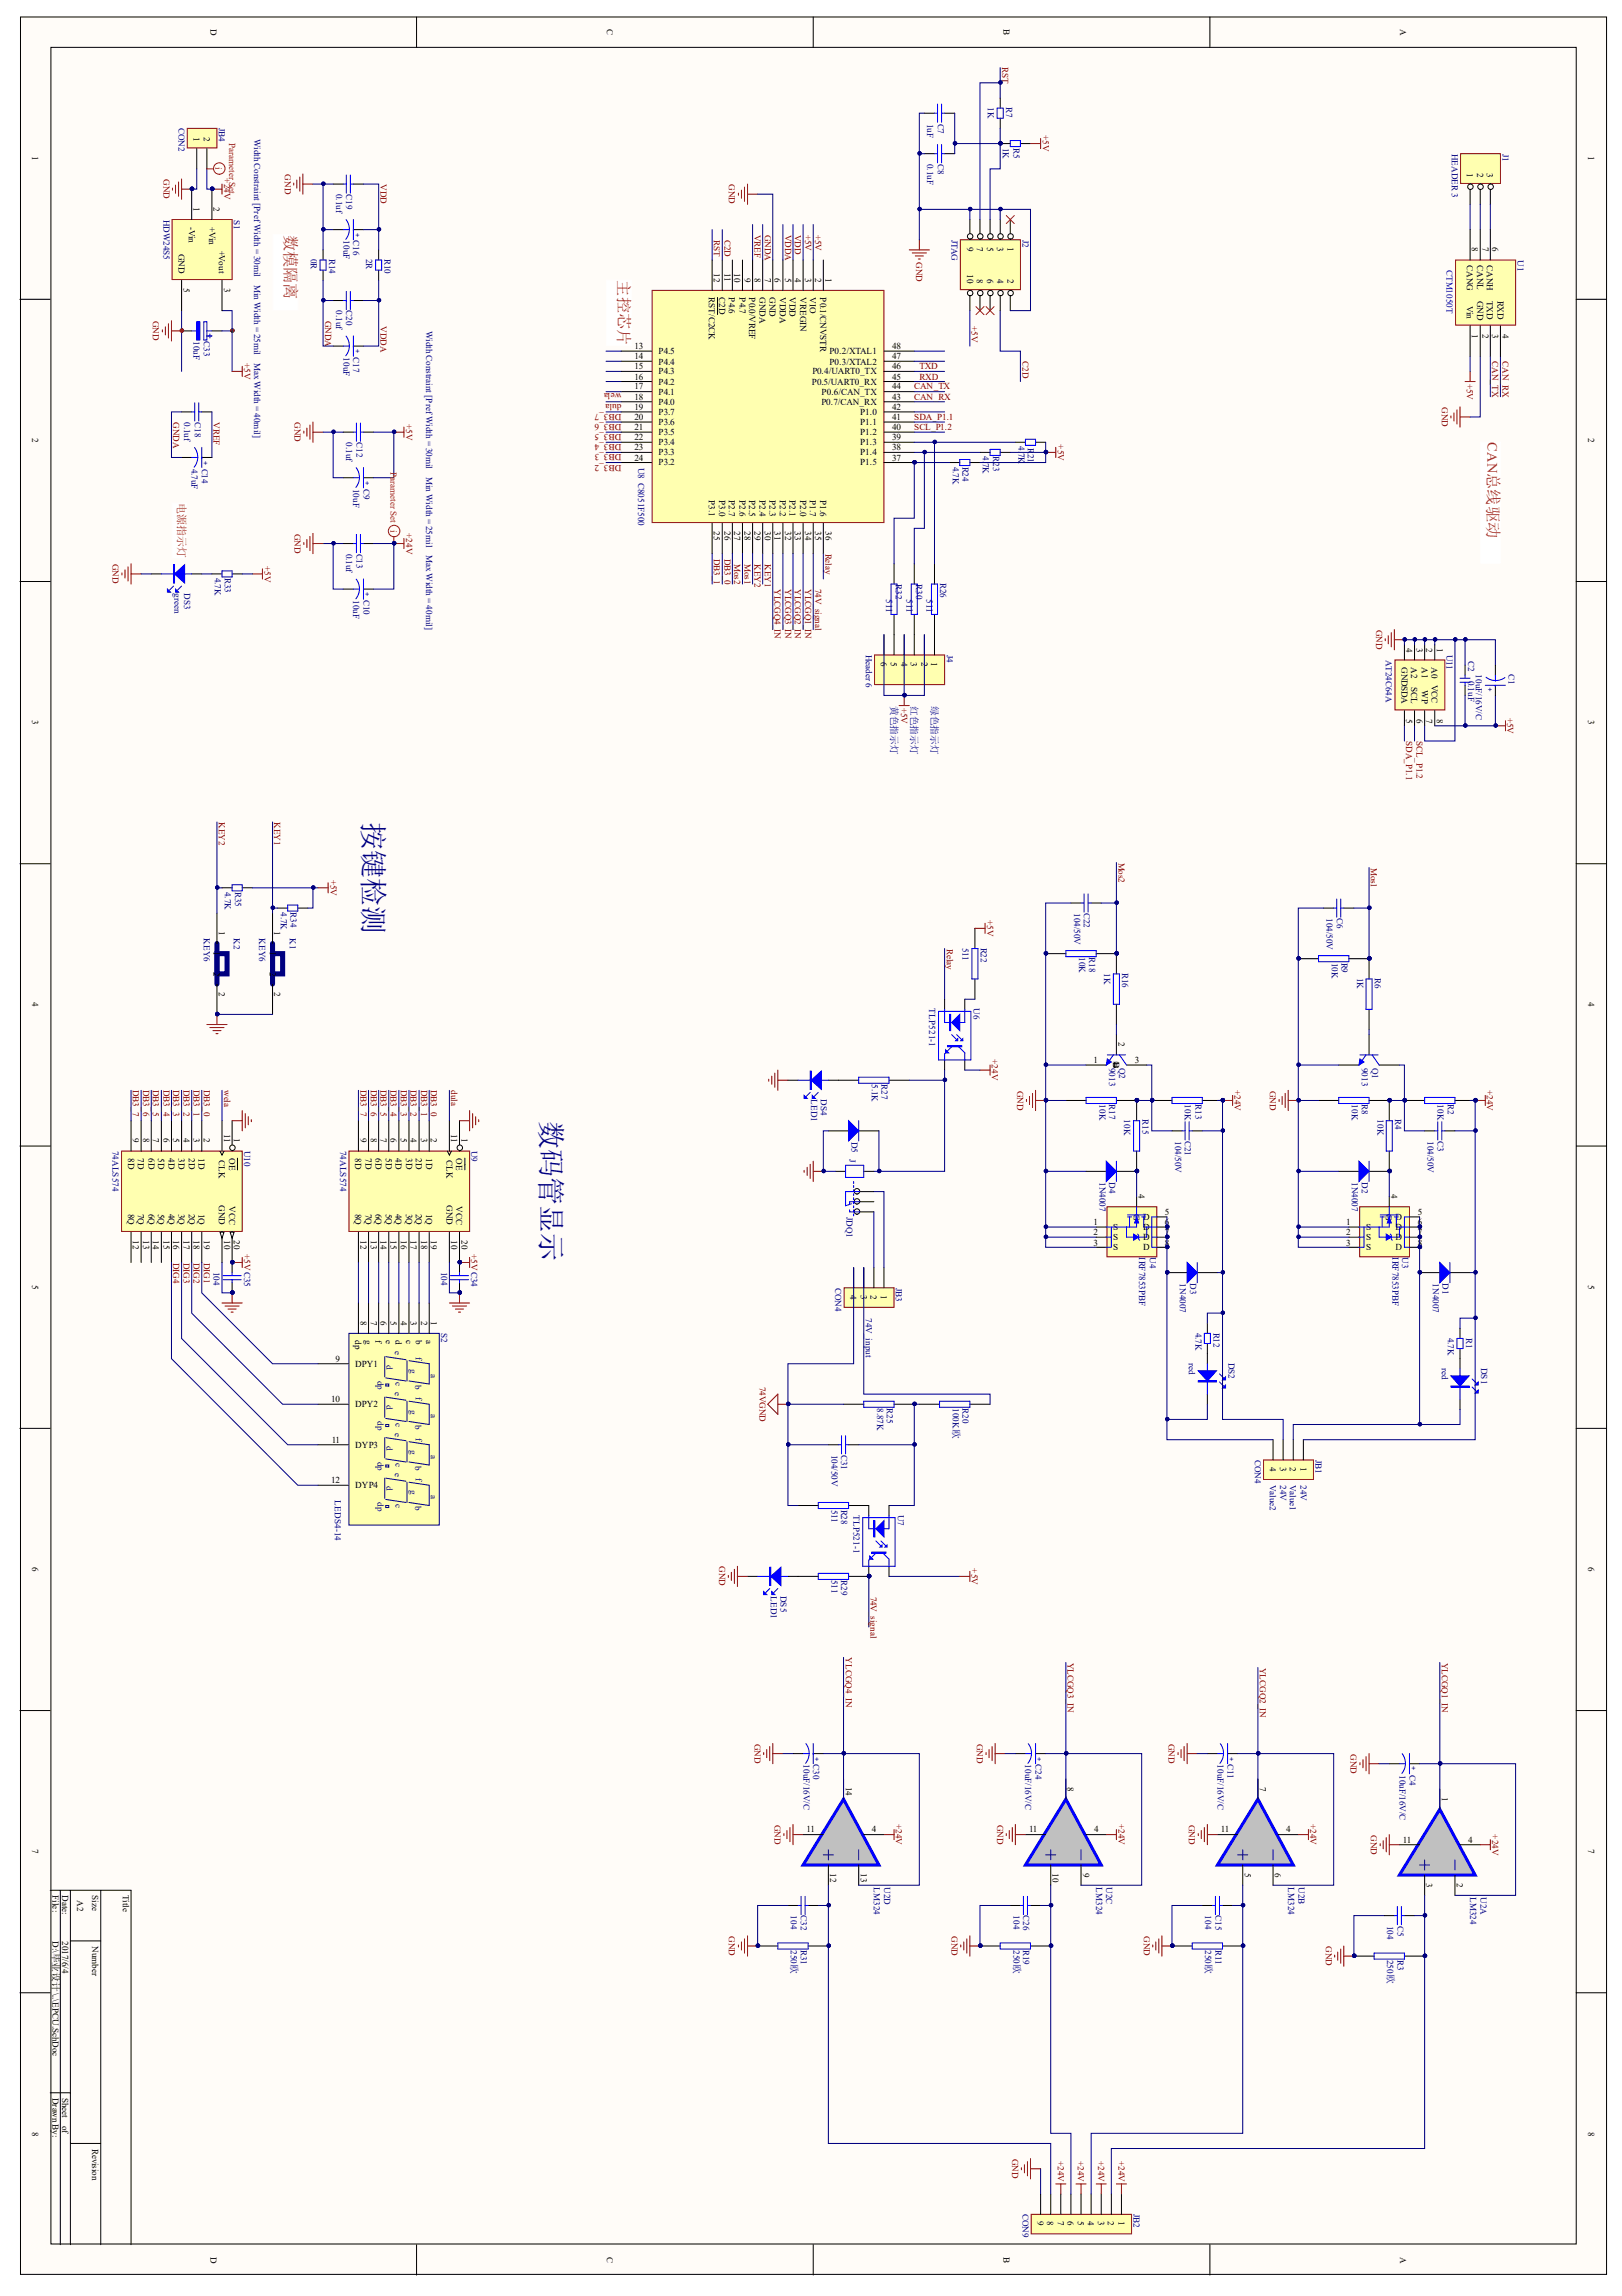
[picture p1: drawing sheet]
<svg xmlns="http://www.w3.org/2000/svg" width="210mm" height="297mm" viewBox="0 0 210 297" stroke-linecap="round" stroke-linejoin="round" font-family="sans-serif">
<defs><g id="words">
<g font-size="3.6" fill="#000080">
<text x="47.1" y="106.4" transform="rotate(90 47.1 106.4)">按键检测</text>
<text x="70" y="145" transform="rotate(90 70 145)">数码管显示</text>
</g>
<g font-size="2.1" fill="#ee0e22">
<text x="36.8" y="30.4" transform="rotate(90 36.8 30.4)">数模隔离</text>
<text x="80" y="36.3" transform="rotate(90 80 36.3)">主控芯片</text>
</g>
<text font-size="1.9" fill="#ee0e22" x="192.5" y="57.2" transform="rotate(90 192.5 57.2)">CAN总线驱动</text>
<text font-size="1.4" fill="#ee0e22" x="23" y="65.1" transform="rotate(90 23 65.1)">电源指示灯</text>
<g font-size="1.3" fill="#000080">
<text x="115.3" y="91.3" transform="rotate(90 115.3 91.3)">黄色指示灯</text>
<text x="117.9" y="91.3" transform="rotate(90 117.9 91.3)">红色指示灯</text>
<text x="120.5" y="91.3" transform="rotate(90 120.5 91.3)">绿色指示灯</text>
</g>
<g font-size="1.2">
<text x="27.2" y="3.7" transform="rotate(90 27.2 3.7)">D</text>
<text x="78.6" y="3.8" transform="rotate(90 78.6 3.8)">C</text>
<text x="129.9" y="3.8" transform="rotate(90 129.9 3.8)">B</text>
<text x="181.2" y="3.7" transform="rotate(90 181.2 3.7)">A</text>
<text x="25" y="17.8" transform="rotate(90 25 17.8)">1</text>
<text x="26.4" y="17.8" transform="rotate(90 26.4 17.8)">2</text>
<text x="4.2" y="20.1" transform="rotate(90 4.2 20.1)">1</text>
<text x="189.8" y="22.3" transform="rotate(90 189.8 22.3)">1</text>
<text x="191.2" y="22.3" transform="rotate(90 191.2 22.3)">2</text>
<text x="192.4" y="22.3" transform="rotate(90 192.4 22.3)">3</text>
<text x="205.5" y="20.1" transform="rotate(90 205.5 20.1)">1</text>
<text x="24.4" y="29.3" transform="rotate(90 24.4 29.3)">-Vin</text>
<text x="25" y="26.8" transform="rotate(90 25 26.8)">1</text>
<text x="27.1" y="29.3" transform="rotate(90 27.1 29.3)">+Vin</text>
<text x="27.6" y="26.8" transform="rotate(90 27.6 26.8)">2</text>
<text x="23.1" y="32.8" transform="rotate(90 23.1 32.8)">GND</text>
<text x="28.3" y="32.5" transform="rotate(90 28.3 32.5)">+Vout</text>
<text x="92.4" y="35.3" transform="rotate(90 92.4 35.3)">12</text>
<text x="93.7" y="35.3" transform="rotate(90 93.7 35.3)">11</text>
<text x="95" y="35.3" transform="rotate(90 95 35.3)">10</text>
<text x="96.4" y="35.9" transform="rotate(90 96.4 35.9)">9</text>
<text x="97.6" y="35.9" transform="rotate(90 97.6 35.9)">8</text>
<text x="99" y="35.9" transform="rotate(90 99 35.9)">7</text>
<text x="100.2" y="35.9" transform="rotate(90 100.2 35.9)">6</text>
<text x="101.6" y="35.9" transform="rotate(90 101.6 35.9)">5</text>
<text x="102.9" y="35.9" transform="rotate(90 102.9 35.9)">4</text>
<text x="104.2" y="35.9" transform="rotate(90 104.2 35.9)">3</text>
<text x="105.5" y="35.9" transform="rotate(90 105.5 35.9)">2</text>
<text x="106.8" y="35.9" transform="rotate(90 106.8 35.9)">1</text>
<text x="125.1" y="32" transform="rotate(90 125.1 32)">9</text>
<text x="125.1" y="35.5" transform="rotate(90 125.1 35.5)">10</text>
<text x="126.4" y="32" transform="rotate(90 126.4 32)">7</text>
<text x="127.8" y="32" transform="rotate(90 127.8 32)">5</text>
<text x="129" y="32" transform="rotate(90 129 32)">3</text>
<text x="130.4" y="32" transform="rotate(90 130.4 32)">1</text>
<text x="189.8" y="34.3" transform="rotate(90 189.8 34.3)">CANG</text>
<text x="190.5" y="32" transform="rotate(90 190.5 32)">8</text>
<text x="191.2" y="34.3" transform="rotate(90 191.2 34.3)">CANL</text>
<text x="191.8" y="32" transform="rotate(90 191.8 32)">7</text>
<text x="192.4" y="34.3" transform="rotate(90 192.4 34.3)">CANH</text>
<text x="193.1" y="32" transform="rotate(90 193.1 32)">6</text>
<text x="23.8" y="37.3" transform="rotate(90 23.8 37.3)">5</text>
<text x="29" y="37.3" transform="rotate(90 29 37.3)">3</text>
<text x="91.7" y="38.5" transform="rotate(90 91.7 38.5)">RST/C2CK</text>
<text x="93.1" y="38.5" transform="rotate(90 93.1 38.5)">C2D</text>
<text x="94.3" y="38.5" transform="rotate(90 94.3 38.5)">P4.6</text>
<text x="95.7" y="38.5" transform="rotate(90 95.7 38.5)">P4.7</text>
<text x="97" y="38.5" transform="rotate(90 97 38.5)">P0.0/VREF</text>
<text x="98.3" y="38.5" transform="rotate(90 98.3 38.5)">GNDA</text>
<text x="99.6" y="38.5" transform="rotate(90 99.6 38.5)">GND</text>
<text x="100.9" y="38.5" transform="rotate(90 100.9 38.5)">VDDA</text>
<text x="102.2" y="38.5" transform="rotate(90 102.2 38.5)">VDD</text>
<text x="103.5" y="38.5" transform="rotate(90 103.5 38.5)">VREGIN</text>
<text x="104.8" y="38.5" transform="rotate(90 104.8 38.5)">VIO</text>
<text x="106.2" y="38.5" transform="rotate(90 106.2 38.5)">P0.1/CNVSTR</text>
<text x="126.4" y="36.1" transform="rotate(90 126.4 36.1)">8</text>
<text x="127.8" y="36.1" transform="rotate(90 127.8 36.1)">6</text>
<text x="129" y="36.1" transform="rotate(90 129 36.1)">4</text>
<text x="130.4" y="36.1" transform="rotate(90 130.4 36.1)">2</text>
<text x="189.8" y="39.6" transform="rotate(90 189.8 39.6)">Vin</text>
<text x="191.2" y="38.9" transform="rotate(90 191.2 38.9)">GND</text>
<text x="192.4" y="38.9" transform="rotate(90 192.4 38.9)">TXD</text>
<text x="193.8" y="38.9" transform="rotate(90 193.8 38.9)">RXD</text>
<text x="82.1" y="45.1">13</text>
<text x="82.1" y="46.5">14</text>
<text x="82.1" y="47.8">15</text>
<text x="85.2" y="45.8">P4.5</text>
<text x="85.2" y="47.2">P4.4</text>
<text x="107.3" y="45.8">P0.2/XTAL1</text>
<text x="107.3" y="47.2">P0.3/XTAL2</text>
<text x="115.4" y="45.1">48</text>
<text x="115.4" y="47.8">46</text>
<text x="115.4" y="46.5">47</text>
<text x="190.5" y="43.2" transform="rotate(90 190.5 43.2)">1</text>
<text x="191.8" y="43.2" transform="rotate(90 191.8 43.2)">2</text>
<text x="193.1" y="43.2" transform="rotate(90 193.1 43.2)">3</text>
<text x="194.5" y="43.2" transform="rotate(90 194.5 43.2)">4</text>
<text x="82.1" y="49.1">16</text>
<text x="82.1" y="50.4">17</text>
<text x="82.1" y="51.7">18</text>
<text x="82.1" y="53">19</text>
<text x="85.2" y="48.4">P4.3</text>
<text x="85.2" y="49.8">P4.2</text>
<text x="85.2" y="51.1">P4.1</text>
<text x="85.2" y="52.4">P4.0</text>
<text x="85.2" y="53.7">P3.7</text>
<text x="105.1" y="49.8">P0.5/UART0_RX</text>
<text x="105.1" y="48.4">P0.4/UART0_TX</text>
<text x="106.3" y="52.4">P0.7/CAN_RX</text>
<text x="106.3" y="51.1">P0.6/CAN_TX</text>
<text x="111.3" y="53.7">P1.0</text>
<text x="115.4" y="53">42</text>
<text x="115.4" y="51.7">43</text>
<text x="115.4" y="50.4">44</text>
<text x="115.4" y="49.1">45</text>
<text x="4.2" y="56.6" transform="rotate(90 4.2 56.6)">2</text>
<text x="82.1" y="54.4">20</text>
<text x="82.1" y="55.6">21</text>
<text x="82.1" y="57">22</text>
<text x="82.1" y="58.3">23</text>
<text x="82.1" y="59.6">24</text>
<text x="85.2" y="55">P3.6</text>
<text x="85.2" y="56.3">P3.5</text>
<text x="85.2" y="57.6">P3.4</text>
<text x="85.2" y="58.9">P3.3</text>
<text x="111.3" y="58.9">P1.4</text>
<text x="111.3" y="57.6">P1.3</text>
<text x="111.3" y="56.3">P1.2</text>
<text x="111.3" y="55">P1.1</text>
<text x="115.4" y="59.6">37</text>
<text x="115.4" y="58.3">38</text>
<text x="115.4" y="57">39</text>
<text x="115.4" y="55.6">40</text>
<text x="115.4" y="54.4">41</text>
<text x="205.5" y="56.6" transform="rotate(90 205.5 56.6)">2</text>
<text x="85.2" y="60.2">P3.2</text>
<text x="91.7" y="64.7" transform="rotate(90 91.7 64.7)">P3.1</text>
<text x="93.1" y="64.7" transform="rotate(90 93.1 64.7)">P3.0</text>
<text x="94.3" y="64.7" transform="rotate(90 94.3 64.7)">P2.7</text>
<text x="95.7" y="64.7" transform="rotate(90 95.7 64.7)">P2.6</text>
<text x="97" y="64.7" transform="rotate(90 97 64.7)">P2.5</text>
<text x="98.3" y="64.7" transform="rotate(90 98.3 64.7)">P2.4</text>
<text x="99.6" y="64.7" transform="rotate(90 99.6 64.7)">P2.3</text>
<text x="100.9" y="64.7" transform="rotate(90 100.9 64.7)">P2.2</text>
<text x="102.2" y="64.7" transform="rotate(90 102.2 64.7)">P2.1</text>
<text x="103.5" y="64.7" transform="rotate(90 103.5 64.7)">P2.0</text>
<text x="104.8" y="64.7" transform="rotate(90 104.8 64.7)">P1.7</text>
<text x="106.2" y="64.7" transform="rotate(90 106.2 64.7)">P1.6</text>
<text x="111.3" y="60.2">P1.5</text>
<text x="92.4" y="68.7" transform="rotate(90 92.4 68.7)">25</text>
<text x="93.7" y="68.7" transform="rotate(90 93.7 68.7)">26</text>
<text x="95" y="68.7" transform="rotate(90 95 68.7)">27</text>
<text x="96.4" y="68.7" transform="rotate(90 96.4 68.7)">28</text>
<text x="97.6" y="68.7" transform="rotate(90 97.6 68.7)">29</text>
<text x="99" y="68.7" transform="rotate(90 99 68.7)">30</text>
<text x="100.2" y="68.7" transform="rotate(90 100.2 68.7)">31</text>
<text x="101.6" y="68.7" transform="rotate(90 101.6 68.7)">32</text>
<text x="102.9" y="68.7" transform="rotate(90 102.9 68.7)">33</text>
<text x="104.2" y="68.7" transform="rotate(90 104.2 68.7)">34</text>
<text x="105.5" y="68.7" transform="rotate(90 105.5 68.7)">35</text>
<text x="106.8" y="68.7" transform="rotate(90 106.8 68.7)">36</text>
<text x="182" y="83.8" transform="rotate(90 182 83.8)">4</text>
<text x="183.3" y="83.8" transform="rotate(90 183.3 83.8)">3</text>
<text x="184.6" y="83.8" transform="rotate(90 184.6 83.8)">2</text>
<text x="185.9" y="83.8" transform="rotate(90 185.9 83.8)">1</text>
<text x="114" y="85.6" transform="rotate(90 114 85.6)">6</text>
<text x="115.3" y="85.6" transform="rotate(90 115.3 85.6)">5</text>
<text x="116.6" y="85.6" transform="rotate(90 116.6 85.6)">4</text>
<text x="117.9" y="85.6" transform="rotate(90 117.9 85.6)">3</text>
<text x="119.2" y="85.6" transform="rotate(90 119.2 85.6)">2</text>
<text x="120.5" y="85.6" transform="rotate(90 120.5 85.6)">1</text>
<text x="181.4" y="86.3" transform="rotate(90 181.4 86.3)">GNDSDA</text>
<text x="182.6" y="86.3" transform="rotate(90 182.6 86.3)">A2</text>
<text x="182.6" y="88.9" transform="rotate(90 182.6 88.9)">SCL</text>
<text x="184" y="86.3" transform="rotate(90 184 86.3)">A1</text>
<text x="184" y="89.3" transform="rotate(90 184 89.3)">WP</text>
<text x="185.3" y="86.3" transform="rotate(90 185.3 86.3)">A0</text>
<text x="185.3" y="88.6" transform="rotate(90 185.3 88.6)">VCC</text>
<text x="4.2" y="93.2" transform="rotate(90 4.2 93.2)">3</text>
<text x="182" y="93" transform="rotate(90 182 93)">5</text>
<text x="183.3" y="93" transform="rotate(90 183.3 93)">6</text>
<text x="184.6" y="93" transform="rotate(90 184.6 93)">7</text>
<text x="185.9" y="93" transform="rotate(90 185.9 93)">8</text>
<text x="205.5" y="93.2" transform="rotate(90 205.5 93.2)">3</text>
<text x="27.6" y="123" transform="rotate(90 27.6 123)">1</text>
<text x="27.6" y="125.8" transform="rotate(90 27.6 125.8)">2</text>
<text x="28.3" y="120.4" transform="rotate(90 28.3 120.4)">1</text>
<text x="34.9" y="123" transform="rotate(90 34.9 123)">1</text>
<text x="34.9" y="125.8" transform="rotate(90 34.9 125.8)">2</text>
<text x="35.5" y="120.4" transform="rotate(90 35.5 120.4)">1</text>
<text x="4.2" y="129.7" transform="rotate(90 4.2 129.7)">4</text>
<text x="28.3" y="128.3" transform="rotate(90 28.3 128.3)">2</text>
<text x="35.5" y="128.3" transform="rotate(90 35.5 128.3)">2</text>
<text x="205.5" y="129.7" transform="rotate(90 205.5 129.7)">4</text>
<text x="141.5" y="137.6">1</text>
<text x="144.1" y="137.4" transform="rotate(90 144.1 137.4)">B</text>
<text x="144.7" y="134.9" transform="rotate(90 144.7 134.9)">2</text>
<text x="146.8" y="137.6">3</text>
<text x="144.1" y="138.1">C</text>
<text x="144.1" y="138.1">E</text>
<text x="16.6" y="149.8" transform="rotate(90 16.6 149.8)">8D</text>
<text x="17.2" y="147.3" transform="rotate(90 17.2 147.3)">9</text>
<text x="17.9" y="149.8" transform="rotate(90 17.9 149.8)">7D</text>
<text x="18.5" y="147.3" transform="rotate(90 18.5 147.3)">8</text>
<text x="19.2" y="149.8" transform="rotate(90 19.2 149.8)">6D</text>
<text x="19.8" y="147.3" transform="rotate(90 19.8 147.3)">7</text>
<text x="20.5" y="149.8" transform="rotate(90 20.5 149.8)">5D</text>
<text x="21.1" y="147.3" transform="rotate(90 21.1 147.3)">6</text>
<text x="21.8" y="149.8" transform="rotate(90 21.8 149.8)">4D</text>
<text x="22.4" y="147.3" transform="rotate(90 22.4 147.3)">5</text>
<text x="23.1" y="149.8" transform="rotate(90 23.1 149.8)">3D</text>
<text x="23.8" y="147.3" transform="rotate(90 23.8 147.3)">4</text>
<text x="24.4" y="149.8" transform="rotate(90 24.4 149.8)">2D</text>
<text x="25" y="147.3" transform="rotate(90 25 147.3)">3</text>
<text x="25.7" y="149.8" transform="rotate(90 25.7 149.8)">1D</text>
<text x="26.4" y="147.3" transform="rotate(90 26.4 147.3)">2</text>
<text x="29" y="146.8" transform="rotate(90 29 146.8)">11</text>
<text x="29.7" y="149.8" transform="rotate(90 29.7 149.8)">OE</text>
<text x="30.3" y="147.3" transform="rotate(90 30.3 147.3)">1</text>
<text x="46" y="149.8" transform="rotate(90 46 149.8)">8D</text>
<text x="46.6" y="147.3" transform="rotate(90 46.6 147.3)">9</text>
<text x="47.3" y="149.8" transform="rotate(90 47.3 149.8)">7D</text>
<text x="48" y="147.3" transform="rotate(90 48 147.3)">8</text>
<text x="48.6" y="149.8" transform="rotate(90 48.6 149.8)">6D</text>
<text x="49.3" y="147.3" transform="rotate(90 49.3 147.3)">7</text>
<text x="49.9" y="149.8" transform="rotate(90 49.9 149.8)">5D</text>
<text x="50.5" y="147.3" transform="rotate(90 50.5 147.3)">6</text>
<text x="51.2" y="149.8" transform="rotate(90 51.2 149.8)">4D</text>
<text x="51.9" y="147.3" transform="rotate(90 51.9 147.3)">5</text>
<text x="52.5" y="149.8" transform="rotate(90 52.5 149.8)">3D</text>
<text x="53.1" y="147.3" transform="rotate(90 53.1 147.3)">4</text>
<text x="53.8" y="149.8" transform="rotate(90 53.8 149.8)">2D</text>
<text x="54.5" y="147.3" transform="rotate(90 54.5 147.3)">3</text>
<text x="55.2" y="149.8" transform="rotate(90 55.2 149.8)">1D</text>
<text x="55.8" y="147.3" transform="rotate(90 55.8 147.3)">2</text>
<text x="58.4" y="146.8" transform="rotate(90 58.4 146.8)">11</text>
<text x="59" y="149.8" transform="rotate(90 59 149.8)">OE</text>
<text x="59.7" y="147.3" transform="rotate(90 59.7 147.3)">1</text>
<text x="28.3" y="150.1" transform="rotate(90 28.3 150.1)">CLK</text>
<text x="28.3" y="155.9" transform="rotate(90 28.3 155.9)">GND</text>
<text x="57.8" y="150.1" transform="rotate(90 57.8 150.1)">CLK</text>
<text x="57.8" y="155.9" transform="rotate(90 57.8 155.9)">GND</text>
<text x="147.4" y="154.5" transform="rotate(90 147.4 154.5)">4</text>
<text x="180" y="154.5" transform="rotate(90 180 154.5)">4</text>
<text x="16.6" y="157" transform="rotate(90 16.6 157)">8Q</text>
<text x="17.2" y="160.5" transform="rotate(90 17.2 160.5)">12</text>
<text x="17.9" y="157" transform="rotate(90 17.9 157)">7Q</text>
<text x="18.5" y="160.5" transform="rotate(90 18.5 160.5)">13</text>
<text x="19.2" y="157" transform="rotate(90 19.2 157)">6Q</text>
<text x="19.8" y="160.5" transform="rotate(90 19.8 160.5)">14</text>
<text x="20.5" y="157" transform="rotate(90 20.5 157)">5Q</text>
<text x="21.1" y="160.5" transform="rotate(90 21.1 160.5)">15</text>
<text x="21.8" y="157" transform="rotate(90 21.8 157)">4Q</text>
<text x="22.4" y="160.5" transform="rotate(90 22.4 160.5)">16</text>
<text x="23.1" y="157" transform="rotate(90 23.1 157)">3Q</text>
<text x="23.8" y="160.5" transform="rotate(90 23.8 160.5)">17</text>
<text x="24.4" y="157" transform="rotate(90 24.4 157)">2Q</text>
<text x="25" y="160.5" transform="rotate(90 25 160.5)">18</text>
<text x="25.7" y="157" transform="rotate(90 25.7 157)">1Q</text>
<text x="26.4" y="160.5" transform="rotate(90 26.4 160.5)">19</text>
<text x="29" y="160.5" transform="rotate(90 29 160.5)">10</text>
<text x="29.7" y="156.1" transform="rotate(90 29.7 156.1)">VCC</text>
<text x="30.3" y="160.5" transform="rotate(90 30.3 160.5)">20</text>
<text x="46" y="157" transform="rotate(90 46 157)">8Q</text>
<text x="46.6" y="160.5" transform="rotate(90 46.6 160.5)">12</text>
<text x="47.3" y="157" transform="rotate(90 47.3 157)">7Q</text>
<text x="48" y="160.5" transform="rotate(90 48 160.5)">13</text>
<text x="48.6" y="157" transform="rotate(90 48.6 157)">6Q</text>
<text x="49.3" y="160.5" transform="rotate(90 49.3 160.5)">14</text>
<text x="49.9" y="157" transform="rotate(90 49.9 157)">5Q</text>
<text x="50.5" y="160.5" transform="rotate(90 50.5 160.5)">15</text>
<text x="51.2" y="157" transform="rotate(90 51.2 157)">4Q</text>
<text x="51.9" y="160.5" transform="rotate(90 51.9 160.5)">16</text>
<text x="52.5" y="157" transform="rotate(90 52.5 157)">3Q</text>
<text x="53.1" y="160.5" transform="rotate(90 53.1 160.5)">17</text>
<text x="53.8" y="157" transform="rotate(90 53.8 157)">2Q</text>
<text x="54.5" y="160.5" transform="rotate(90 54.5 160.5)">18</text>
<text x="55.2" y="157" transform="rotate(90 55.2 157)">1Q</text>
<text x="55.8" y="160.5" transform="rotate(90 55.8 160.5)">19</text>
<text x="58.4" y="160.5" transform="rotate(90 58.4 160.5)">10</text>
<text x="59" y="156.1" transform="rotate(90 59 156.1)">VCC</text>
<text x="59.7" y="160.5" transform="rotate(90 59.7 160.5)">20</text>
<text x="141.5" y="158.5">1</text>
<text x="141.5" y="159.8">2</text>
<text x="141.5" y="161.1">3</text>
<text x="144.1" y="159.1">S</text>
<text x="144.1" y="160.5">S</text>
<text x="144.1" y="161.7">S</text>
<text x="146.7" y="157" transform="rotate(90 146.7 157)">G</text>
<text x="147.9" y="157.8">D</text>
<text x="147.9" y="159.1">D</text>
<text x="147.9" y="160.5">D</text>
<text x="147.9" y="161.7">D</text>
<text x="150.7" y="157.2">5</text>
<text x="150.7" y="158.5">6</text>
<text x="150.7" y="159.8">7</text>
<text x="150.7" y="161.1">8</text>
<text x="174.2" y="158.5">1</text>
<text x="174.2" y="159.8">2</text>
<text x="174.2" y="161.1">3</text>
<text x="176.8" y="159.1">S</text>
<text x="176.8" y="160.5">S</text>
<text x="176.8" y="161.7">S</text>
<text x="179.3" y="157" transform="rotate(90 179.3 157)">G</text>
<text x="180.6" y="157.8">D</text>
<text x="180.6" y="159.1">D</text>
<text x="180.6" y="160.5">D</text>
<text x="180.6" y="161.7">D</text>
<text x="183.5" y="157.2">5</text>
<text x="183.5" y="158.5">6</text>
<text x="183.5" y="159.8">7</text>
<text x="183.5" y="161.1">8</text>
<text x="4.2" y="166.2" transform="rotate(90 4.2 166.2)">5</text>
<text x="110" y="167.5" transform="rotate(90 110 167.5)">4</text>
<text x="111.4" y="167.5" transform="rotate(90 111.4 167.5)">3</text>
<text x="112.7" y="167.5" transform="rotate(90 112.7 167.5)">2</text>
<text x="114" y="167.5" transform="rotate(90 114 167.5)">1</text>
<text x="205.5" y="166.2" transform="rotate(90 205.5 166.2)">5</text>
<text x="46" y="173.4" transform="rotate(90 46 173.4)">dp</text>
<text x="46.6" y="170.9" transform="rotate(90 46.6 170.9)">8</text>
<text x="47.3" y="173.4" transform="rotate(90 47.3 173.4)">g</text>
<text x="48" y="170.9" transform="rotate(90 48 170.9)">7</text>
<text x="48.6" y="173.4" transform="rotate(90 48.6 173.4)">f</text>
<text x="49.3" y="170.9" transform="rotate(90 49.3 170.9)">6</text>
<text x="49.9" y="173.4" transform="rotate(90 49.9 173.4)">e</text>
<text x="50.5" y="170.9" transform="rotate(90 50.5 170.9)">5</text>
<text x="51.2" y="173.4" transform="rotate(90 51.2 173.4)">d</text>
<text x="51.9" y="170.9" transform="rotate(90 51.9 170.9)">4</text>
<text x="52.5" y="173.4" transform="rotate(90 52.5 173.4)">c</text>
<text x="53.1" y="170.9" transform="rotate(90 53.1 170.9)">3</text>
<text x="53.8" y="173.4" transform="rotate(90 53.8 173.4)">b</text>
<text x="54.5" y="170.9" transform="rotate(90 54.5 170.9)">2</text>
<text x="55.2" y="173.4" transform="rotate(90 55.2 173.4)">a</text>
<text x="55.8" y="170.9" transform="rotate(90 55.8 170.9)">1</text>
<text x="43.4" y="176.2">9</text>
<text x="46" y="176.9">DPY1</text>
<text x="42.8" y="181.4">10</text>
<text x="46" y="182">DPY2</text>
<text x="42.8" y="191.9">12</text>
<text x="42.9" y="186.7">11</text>
<text x="46" y="187.3">DYP3</text>
<text x="164.3" y="189.8" transform="rotate(90 164.3 189.8)">4</text>
<text x="165.7" y="189.8" transform="rotate(90 165.7 189.8)">3</text>
<text x="166.9" y="189.8" transform="rotate(90 166.9 189.8)">2</text>
<text x="168.3" y="189.8" transform="rotate(90 168.3 189.8)">1</text>
<text x="46" y="192.5">DYP4</text>
<text x="4.2" y="202.7" transform="rotate(90 4.2 202.7)">6</text>
<text x="205.5" y="202.7" transform="rotate(90 205.5 202.7)">6</text>
<text x="109.4" y="231.2" transform="rotate(90 109.4 231.2)">14</text>
<text x="138.1" y="231.2" transform="rotate(90 138.1 231.2)">8</text>
<text x="163.1" y="231.2" transform="rotate(90 163.1 231.2)">7</text>
<text x="186.6" y="232.5" transform="rotate(90 186.6 232.5)">1</text>
<text x="4.2" y="239.3" transform="rotate(90 4.2 239.3)">7</text>
<text x="104.4" y="237.1">11</text>
<text x="112.8" y="237.1">4</text>
<text x="133.2" y="237.1">11</text>
<text x="141.6" y="237.1">4</text>
<text x="158" y="237.1">11</text>
<text x="166.4" y="237.1">4</text>
<text x="181.5" y="238.4">11</text>
<text x="190" y="238.4">4</text>
<text x="205.5" y="239.3" transform="rotate(90 205.5 239.3)">7</text>
<text x="6.8" y="245.2" transform="rotate(90 6.8 245.2)">File:</text>
<text x="8.1" y="245.2" transform="rotate(90 8.1 245.2)">Date:</text>
<text x="10" y="245.9" transform="rotate(90 10 245.9)">A2</text>
<text x="11.9" y="245.2" transform="rotate(90 11.9 245.2)">Size</text>
<text x="15.9" y="245.2" transform="rotate(90 15.9 245.2)">Title</text>
<text x="107.4" y="242.3" transform="rotate(90 107.4 242.3)">12</text>
<text x="111.4" y="242.3" transform="rotate(90 111.4 242.3)">13</text>
<text x="136.2" y="242.3" transform="rotate(90 136.2 242.3)">10</text>
<text x="140.2" y="242.3" transform="rotate(90 140.2 242.3)">9</text>
<text x="161.1" y="242.3" transform="rotate(90 161.1 242.3)">5</text>
<text x="165" y="242.3" transform="rotate(90 165 242.3)">6</text>
<text x="184.6" y="243.7" transform="rotate(90 184.6 243.7)">3</text>
<text x="188.5" y="243.7" transform="rotate(90 188.5 243.7)">2</text>
<text x="6.8" y="251.1" transform="rotate(90 6.8 251.1)">D:\毕业设计\..\EPCU.SchDoc</text>
<text x="8.1" y="251.1" transform="rotate(90 8.1 251.1)">2017/6/4</text>
<text x="11.9" y="251.8" transform="rotate(90 11.9 251.8)">Number</text>
<text x="4.2" y="275.8" transform="rotate(90 4.2 275.8)">8</text>
<text x="6.8" y="271.4" transform="rotate(90 6.8 271.4)">Drawn By:</text>
<text x="8.1" y="271.4" transform="rotate(90 8.1 271.4)">Sheet</text>
<text x="8.1" y="275" transform="rotate(90 8.1 275)">of</text>
<text x="205.5" y="275.8" transform="rotate(90 205.5 275.8)">8</text>
<text x="11.9" y="278" transform="rotate(90 11.9 278)">Revision</text>
<text x="134.3" y="287.4" transform="rotate(90 134.3 287.4)">9</text>
<text x="135.5" y="287.4" transform="rotate(90 135.5 287.4)">8</text>
<text x="136.9" y="287.4" transform="rotate(90 136.9 287.4)">7</text>
<text x="138.1" y="287.4" transform="rotate(90 138.1 287.4)">6</text>
<text x="139.5" y="287.4" transform="rotate(90 139.5 287.4)">5</text>
<text x="140.8" y="287.4" transform="rotate(90 140.8 287.4)">4</text>
<text x="142.1" y="287.4" transform="rotate(90 142.1 287.4)">3</text>
<text x="143.4" y="287.4" transform="rotate(90 143.4 287.4)">2</text>
<text x="144.7" y="287.4" transform="rotate(90 144.7 287.4)">1</text>
<text x="27.2" y="291.9" transform="rotate(90 27.2 291.9)">D</text>
<text x="78.6" y="291.9" transform="rotate(90 78.6 291.9)">C</text>
<text x="129.9" y="291.9" transform="rotate(90 129.9 291.9)">B</text>
<text x="181.2" y="291.9" transform="rotate(90 181.2 291.9)">A</text>
</g>
<g font-size="1.2" fill="#800000">
<text x="129.7" y="8.7" transform="rotate(90 129.7 8.7)">RST</text>
<text x="134.9" y="17.5" transform="rotate(90 134.9 17.5)">+5V</text>
<text x="21.1" y="23.2" transform="rotate(90 21.1 23.2)">GND</text>
<text x="29" y="23.1" transform="rotate(90 29 23.1)">+24V</text>
<text x="36.8" y="22.6" transform="rotate(90 36.8 22.6)">GND</text>
<text x="49.3" y="23.8" transform="rotate(90 49.3 23.8)">VDD</text>
<text x="94.3" y="23.8" transform="rotate(90 94.3 23.8)">GND</text>
<text x="92.4" y="31" transform="rotate(90 92.4 31)">RST</text>
<text x="93.7" y="31" transform="rotate(90 93.7 31)">C2D</text>
<text x="97.6" y="30.4" transform="rotate(90 97.6 30.4)">VREF</text>
<text x="99" y="30.4" transform="rotate(90 99 30.4)">GNDA</text>
<text x="101.6" y="30.4" transform="rotate(90 101.6 30.4)">VDDA</text>
<text x="102.9" y="30.4" transform="rotate(90 102.9 30.4)">VDD</text>
<text x="104.2" y="30.4" transform="rotate(90 104.2 30.4)">+5V</text>
<text x="105.5" y="30.4" transform="rotate(90 105.5 30.4)">+5V</text>
<text x="118.6" y="33.9" transform="rotate(90 118.6 33.9)">GND</text>
<text x="19.8" y="41.5" transform="rotate(90 19.8 41.5)">GND</text>
<text x="42.1" y="41.5" transform="rotate(90 42.1 41.5)">GNDA</text>
<text x="31.6" y="47" transform="rotate(90 31.6 47)">+5V</text>
<text x="49.3" y="42.2" transform="rotate(90 49.3 42.2)">VDDA</text>
<text x="119" y="47.8">TXD</text>
<text x="125.7" y="42.2" transform="rotate(90 125.7 42.2)">+5V</text>
<text x="132.3" y="46.8" transform="rotate(90 132.3 46.8)">C2D</text>
<text x="193.1" y="46.8" transform="rotate(90 193.1 46.8)">CAN_TX</text>
<text x="194.5" y="46.8" transform="rotate(90 194.5 46.8)">CAN_RX</text>
<text x="80.4" y="53.5" transform="rotate(180 80.4 53.5)">DB3_7</text>
<text x="80.4" y="52.2" transform="rotate(180 80.4 52.2)">dula</text>
<text x="80.4" y="50.9" transform="rotate(180 80.4 50.9)">wela</text>
<text x="118.3" y="51.7">CAN_RX</text>
<text x="118.3" y="50.4">CAN_TX</text>
<text x="119" y="49.1">RXD</text>
<text x="186.6" y="52.7" transform="rotate(90 186.6 52.7)">GND</text>
<text x="189.8" y="49.6" transform="rotate(90 189.8 49.6)">+5V</text>
<text x="22.4" y="54.6" transform="rotate(90 22.4 54.6)">GNDA</text>
<text x="27.6" y="54.6" transform="rotate(90 27.6 54.6)">VREF</text>
<text x="38.1" y="54.6" transform="rotate(90 38.1 54.6)">GND</text>
<text x="52.5" y="54.9" transform="rotate(90 52.5 54.9)">+5V</text>
<text x="80.4" y="57.5" transform="rotate(180 80.4 57.5)">DB3_4</text>
<text x="80.4" y="56.1" transform="rotate(180 80.4 56.1)">DB3_5</text>
<text x="80.4" y="54.9" transform="rotate(180 80.4 54.9)">DB3_6</text>
<text x="80.4" y="58.8" transform="rotate(180 80.4 58.8)">DB3_3</text>
<text x="118.3" y="54.4">SDA_P1.1</text>
<text x="118.3" y="55.6">SCL_P1.2</text>
<text x="136.9" y="57.5" transform="rotate(90 136.9 57.5)">+5V</text>
<text x="80.4" y="60.1" transform="rotate(180 80.4 60.1)">DB3_2</text>
<text x="38.1" y="69.1" transform="rotate(90 38.1 69.1)">GND</text>
<text x="52.5" y="69" transform="rotate(90 52.5 69)">+24V</text>
<text x="106.8" y="71.6" transform="rotate(90 106.8 71.6)">Relay</text>
<text x="14.6" y="73" transform="rotate(90 14.6 73)">GND</text>
<text x="34.2" y="73.2" transform="rotate(90 34.2 73.2)">+5V</text>
<text x="92.4" y="72.3" transform="rotate(90 92.4 72.3)">DB3_1</text>
<text x="93.7" y="72.3" transform="rotate(90 93.7 72.3)">DB3_0</text>
<text x="95" y="73" transform="rotate(90 95 73)">Mos2</text>
<text x="96.4" y="73" transform="rotate(90 96.4 73)">Mos1</text>
<text x="97.6" y="73" transform="rotate(90 97.6 73)">KEY2</text>
<text x="99" y="73" transform="rotate(90 99 73)">KEY1</text>
<text x="100.2" y="76.2" transform="rotate(90 100.2 76.2)">YLCGQ4_IN</text>
<text x="101.6" y="76.2" transform="rotate(90 101.6 76.2)">YLCGQ3_IN</text>
<text x="102.9" y="76.2" transform="rotate(90 102.9 76.2)">YLCGQ2_IN</text>
<text x="104.2" y="76.2" transform="rotate(90 104.2 76.2)">YLCGQ1_IN</text>
<text x="105.5" y="76.2" transform="rotate(90 105.5 76.2)">74V_signal</text>
<text x="178.1" y="81.5" transform="rotate(90 178.1 81.5)">GND</text>
<text x="116.6" y="91.6" transform="rotate(90 116.6 91.6)">+5V</text>
<text x="182" y="95.9" transform="rotate(90 182 95.9)">SDA_P1.1</text>
<text x="183.3" y="95.9" transform="rotate(90 183.3 95.9)">SCL_P1.2</text>
<text x="195" y="92.8" transform="rotate(90 195 92.8)">+5V</text>
<text x="28.3" y="106.4" transform="rotate(90 28.3 106.4)">KEY2</text>
<text x="35.5" y="106.4" transform="rotate(90 35.5 106.4)">KEY1</text>
<text x="42.8" y="113.8" transform="rotate(90 42.8 113.8)">+5V</text>
<text x="144.7" y="111.6" transform="rotate(90 144.7 111.6)">Mos2</text>
<text x="177.4" y="112.3" transform="rotate(90 177.4 112.3)">Mos1</text>
<text x="127.8" y="119" transform="rotate(90 127.8 119)">+5V</text>
<text x="122.5" y="122.8" transform="rotate(90 122.5 122.8)">Relay</text>
<text x="128.4" y="137" transform="rotate(90 128.4 137)">+24V</text>
<text x="17.2" y="141" transform="rotate(90 17.2 141)">DB3_7</text>
<text x="18.5" y="141" transform="rotate(90 18.5 141)">DB3_6</text>
<text x="19.8" y="141" transform="rotate(90 19.8 141)">DB3_5</text>
<text x="21.1" y="141" transform="rotate(90 21.1 141)">DB3_4</text>
<text x="22.4" y="141" transform="rotate(90 22.4 141)">DB3_3</text>
<text x="23.8" y="141" transform="rotate(90 23.8 141)">DB3_2</text>
<text x="25" y="141" transform="rotate(90 25 141)">DB3_1</text>
<text x="26.4" y="141" transform="rotate(90 26.4 141)">DB3_0</text>
<text x="29" y="141" transform="rotate(90 29 141)">wela</text>
<text x="46.6" y="141" transform="rotate(90 46.6 141)">DB3_7</text>
<text x="48" y="141" transform="rotate(90 48 141)">DB3_6</text>
<text x="49.3" y="141" transform="rotate(90 49.3 141)">DB3_5</text>
<text x="50.5" y="141" transform="rotate(90 50.5 141)">DB3_4</text>
<text x="51.9" y="141" transform="rotate(90 51.9 141)">DB3_3</text>
<text x="53.1" y="141" transform="rotate(90 53.1 141)">DB3_2</text>
<text x="54.5" y="141" transform="rotate(90 54.5 141)">DB3_1</text>
<text x="55.8" y="141" transform="rotate(90 55.8 141)">DB3_0</text>
<text x="58.4" y="141" transform="rotate(90 58.4 141)">dula</text>
<text x="131.6" y="141.1" transform="rotate(90 131.6 141.1)">GND</text>
<text x="159.8" y="141" transform="rotate(90 159.8 141)">+24V</text>
<text x="164.3" y="141.1" transform="rotate(90 164.3 141.1)">GND</text>
<text x="192.4" y="141" transform="rotate(90 192.4 141)">+24V</text>
<text x="22.4" y="163.3" transform="rotate(90 22.4 163.3)">DIG4</text>
<text x="23.8" y="163.3" transform="rotate(90 23.8 163.3)">DIG3</text>
<text x="25" y="163.3" transform="rotate(90 25 163.3)">DIG2</text>
<text x="26.4" y="163.3" transform="rotate(90 26.4 163.3)">DIG1</text>
<text x="31.6" y="162.2" transform="rotate(90 31.6 162.2)">+5VC35</text>
<text x="61" y="162.2" transform="rotate(90 61 162.2)">+5VC34</text>
<text x="98.3" y="179.4" transform="rotate(90 98.3 179.4)">74VGND</text>
<text x="93.1" y="202.7" transform="rotate(90 93.1 202.7)">GND</text>
<text x="125.7" y="202.9" transform="rotate(90 125.7 202.9)">+5V</text>
<text x="112.7" y="206.5" transform="rotate(90 112.7 206.5)">74V_signal</text>
<text x="109.4" y="214.4" transform="rotate(90 109.4 214.4)">YLCGQ4_IN</text>
<text x="138.1" y="215.1" transform="rotate(90 138.1 215.1)">YLCGQ3_IN</text>
<text x="163.1" y="215.8" transform="rotate(90 163.1 215.8)">YLCGQ2_IN</text>
<text x="186.6" y="215.1" transform="rotate(90 186.6 215.1)">YLCGQ1_IN</text>
<text x="97.6" y="225.6" transform="rotate(90 97.6 225.6)">GND</text>
<text x="126.4" y="225.6" transform="rotate(90 126.4 225.6)">GND</text>
<text x="151.2" y="225.6" transform="rotate(90 151.2 225.6)">GND</text>
<text x="174.8" y="226.9" transform="rotate(90 174.8 226.9)">GND</text>
<text x="100.2" y="236.1" transform="rotate(90 100.2 236.1)">GND</text>
<text x="115.9" y="236" transform="rotate(90 115.9 236)">+24V</text>
<text x="129" y="236.1" transform="rotate(90 129 236.1)">GND</text>
<text x="144.7" y="236" transform="rotate(90 144.7 236)">+24V</text>
<text x="153.9" y="236.1" transform="rotate(90 153.9 236.1)">GND</text>
<text x="169.6" y="236" transform="rotate(90 169.6 236)">+24V</text>
<text x="177.4" y="237.4" transform="rotate(90 177.4 237.4)">GND</text>
<text x="193.1" y="237.3" transform="rotate(90 193.1 237.3)">+24V</text>
<text x="94.3" y="250.5" transform="rotate(90 94.3 250.5)">GND</text>
<text x="123.1" y="250.5" transform="rotate(90 123.1 250.5)">GND</text>
<text x="148" y="250.5" transform="rotate(90 148 250.5)">GND</text>
<text x="171.6" y="251.8" transform="rotate(90 171.6 251.8)">GND</text>
<text x="131" y="279.3" transform="rotate(90 131 279.3)">GND</text>
<text x="136.9" y="279.6" transform="rotate(90 136.9 279.6)">+24V</text>
<text x="139.5" y="279.6" transform="rotate(90 139.5 279.6)">+24V</text>
<text x="142.1" y="279.6" transform="rotate(90 142.1 279.6)">+24V</text>
<text x="144.7" y="279.6" transform="rotate(90 144.7 279.6)">+24V</text>
</g>
<g font-size="1.2" fill="#000080">
<text x="23.1" y="16.6" transform="rotate(90 23.1 16.6)">CON2</text>
<text x="28.3" y="16.6" transform="rotate(90 28.3 16.6)">JB4</text>
<text x="32.9" y="17.9" transform="rotate(90 32.9 17.9)">Width Constraint [PrefWidth = 30mil</text>
<text x="120" y="16" transform="rotate(90 120 16)">1uF</text>
<text x="121.4" y="16" transform="rotate(90 121.4 16)">C7</text>
<text x="127.9" y="13.9" transform="rotate(90 127.9 13.9)">1K</text>
<text x="130.2" y="13.9" transform="rotate(90 130.2 13.9)">R7</text>
<text x="120" y="21.2" transform="rotate(90 120 21.2)">0.1uF</text>
<text x="121.4" y="21.2" transform="rotate(90 121.4 21.2)">C8</text>
<text x="129.8" y="19.1" transform="rotate(90 129.8 19.1)">1K</text>
<text x="131.1" y="19.1" transform="rotate(90 131.1 19.1)">R5</text>
<text x="187.9" y="19.9" transform="rotate(90 187.9 19.9)">HEADER 3</text>
<text x="194.5" y="19.9" transform="rotate(90 194.5 19.9)">J1</text>
<text x="21.1" y="28.4" transform="rotate(90 21.1 28.4)">HDW24S5</text>
<text x="30.3" y="28.4" transform="rotate(90 30.3 28.4)">S1</text>
<text x="43.5" y="25.1" transform="rotate(90 43.5 25.1)">0.1uf</text>
<text x="44.8" y="25.1" transform="rotate(90 44.8 25.1)">C19</text>
<text x="40.2" y="33.5" transform="rotate(90 40.2 33.5)">0R</text>
<text x="42.6" y="33.5" transform="rotate(90 42.6 33.5)">R14</text>
<text x="44.4" y="31.1" transform="rotate(90 44.4 31.1)">10uF</text>
<text x="45.7" y="31.1" transform="rotate(90 45.7 31.1)">C16</text>
<text x="47.4" y="33.5" transform="rotate(90 47.4 33.5)">2R</text>
<text x="49.8" y="33.5" transform="rotate(90 49.8 33.5)">R10</text>
<text x="123.1" y="31" transform="rotate(90 123.1 31)">JTAG</text>
<text x="132.3" y="31" transform="rotate(90 132.3 31)">J2</text>
<text x="196.4" y="33.6" transform="rotate(90 196.4 33.6)">U1</text>
<text x="32.9" y="36.9" transform="rotate(90 32.9 36.9)">Min Width = 25mil</text>
<text x="43.5" y="40.2" transform="rotate(90 43.5 40.2)">0.1uf</text>
<text x="44.8" y="40.2" transform="rotate(90 44.8 40.2)">C20</text>
<text x="25" y="44.1" transform="rotate(90 25 44.1)">10uF</text>
<text x="26.4" y="44.1" transform="rotate(90 26.4 44.1)">C33</text>
<text x="32.9" y="47" transform="rotate(90 32.9 47)">Max Width = 40mil]</text>
<text x="44.4" y="46.2" transform="rotate(90 44.4 46.2)">10uF</text>
<text x="45.7" y="46.2" transform="rotate(90 45.7 46.2)">C17</text>
<text x="55.2" y="42.8" transform="rotate(90 55.2 42.8)">Width Constraint [PrefWidth = 30mil</text>
<text x="23.8" y="54.6" transform="rotate(90 23.8 54.6)">0.1uf</text>
<text x="25.2" y="54.6" transform="rotate(90 25.2 54.6)">C18</text>
<text x="44.8" y="57.2" transform="rotate(90 44.8 57.2)">0.1uf</text>
<text x="46.1" y="57.2" transform="rotate(90 46.1 57.2)">C12</text>
<text x="127.2" y="59" transform="rotate(90 127.2 59)">4.</text>
<text x="127.2" y="59.9" transform="rotate(90 127.2 59.9)">7K</text>
<text x="128.5" y="59" transform="rotate(90 128.5 59)">R23</text>
<text x="131.8" y="57.7" transform="rotate(90 131.8 57.7)">4.</text>
<text x="131.8" y="58.6" transform="rotate(90 131.8 58.6)">7K</text>
<text x="133" y="57.9" transform="rotate(90 133 57.9)">R</text>
<text x="133" y="58.7" transform="rotate(90 133 58.7)">21</text>
<text x="24.8" y="60.6" transform="rotate(90 24.8 60.6)">4.7uF</text>
<text x="26.1" y="60.6" transform="rotate(90 26.1 60.6)">C14</text>
<text x="45.7" y="63.2" transform="rotate(90 45.7 63.2)">10uF</text>
<text x="47.1" y="63.2" transform="rotate(90 47.1 63.2)">C9</text>
<text x="55.2" y="61.7" transform="rotate(90 55.2 61.7)">Min Width = 25mil</text>
<text x="82.6" y="60.5" transform="rotate(90 82.6 60.5)">U8 C8051F500</text>
<text x="123.3" y="60.4" transform="rotate(90 123.3 60.4)">4.7K</text>
<text x="124.6" y="60.4" transform="rotate(90 124.6 60.4)">R24</text>
<text x="44.8" y="71.6" transform="rotate(90 44.8 71.6)">0.1uf</text>
<text x="46.1" y="71.6" transform="rotate(90 46.1 71.6)">C13</text>
<text x="55.2" y="71.8" transform="rotate(90 55.2 71.8)">Max Width = 40mil]</text>
<text x="22.6" y="76.8" transform="rotate(90 22.6 76.8)">green</text>
<text x="23.8" y="76.8" transform="rotate(90 23.8 76.8)">DS3</text>
<text x="27.8" y="74.7" transform="rotate(90 27.8 74.7)">4.7K</text>
<text x="29.1" y="74.7" transform="rotate(90 29.1 74.7)">R33</text>
<text x="45.7" y="77.6" transform="rotate(90 45.7 77.6)">10uF</text>
<text x="47.1" y="77.6" transform="rotate(90 47.1 77.6)">C10</text>
<text x="114.7" y="77.5" transform="rotate(90 114.7 77.5)">511</text>
<text x="115.9" y="75.6" transform="rotate(90 115.9 75.6)">R32</text>
<text x="117.3" y="77.5" transform="rotate(90 117.3 77.5)">511</text>
<text x="118.6" y="75.6" transform="rotate(90 118.6 75.6)">R30</text>
<text x="119.9" y="77.5" transform="rotate(90 119.9 77.5)">511</text>
<text x="121.7" y="75.4" transform="rotate(90 121.7 75.4)">R26</text>
<text x="112.1" y="84.7" transform="rotate(90 112.1 84.7)">Header 6</text>
<text x="122.5" y="84.7" transform="rotate(90 122.5 84.7)">J4</text>
<text x="179.3" y="85.4" transform="rotate(90 179.3 85.4)">AT24C64A</text>
<text x="187.2" y="84.7" transform="rotate(90 187.2 84.7)">U11</text>
<text x="190" y="85.5" transform="rotate(90 190 85.5)">C2</text>
<text x="190" y="88.1" transform="rotate(90 190 88.1)">0.1uF</text>
<text x="191" y="87.3" transform="rotate(90 191 87.3)">10uF/16V/C</text>
<text x="195.2" y="87.3" transform="rotate(90 195.2 87.3)">C1</text>
<text x="29.1" y="115.4" transform="rotate(90 29.1 115.4)">4.7K</text>
<text x="30.4" y="115.4" transform="rotate(90 30.4 115.4)">R35</text>
<text x="36.3" y="118" transform="rotate(90 36.3 118)">4.7K</text>
<text x="37.6" y="118" transform="rotate(90 37.6 118)">R34</text>
<text x="139" y="118.1" transform="rotate(90 139 118.1)">104/50V</text>
<text x="140.3" y="118.1" transform="rotate(90 140.3 118.1)">C22</text>
<text x="171.7" y="118.8" transform="rotate(90 171.7 118.8)">104/50V</text>
<text x="173" y="118.8" transform="rotate(90 173 118.8)">C6</text>
<text x="26.4" y="121.4" transform="rotate(90 26.4 121.4)">KEY6</text>
<text x="30.3" y="121.4" transform="rotate(90 30.3 121.4)">K2</text>
<text x="33.6" y="121.4" transform="rotate(90 33.6 121.4)">KEY6</text>
<text x="37.5" y="121.4" transform="rotate(90 37.5 121.4)">K1</text>
<text x="124.6" y="122.6" transform="rotate(90 124.6 122.6)">511</text>
<text x="126.9" y="122.6" transform="rotate(90 126.9 122.6)">R22</text>
<text x="139.7" y="123.9" transform="rotate(90 139.7 123.9)">10K</text>
<text x="140.9" y="123.9" transform="rotate(90 140.9 123.9)">R18</text>
<text x="142.9" y="125.9" transform="rotate(90 142.9 125.9)">1K</text>
<text x="145.2" y="125.9" transform="rotate(90 145.2 125.9)">R16</text>
<text x="172.3" y="124.5" transform="rotate(90 172.3 124.5)">10K</text>
<text x="173.6" y="124.5" transform="rotate(90 173.6 124.5)">R9</text>
<text x="120.3" y="130.5" transform="rotate(90 120.3 130.5)">TLP521-1</text>
<text x="126" y="130.5" transform="rotate(90 126 130.5)">U6</text>
<text x="175.6" y="126.5" transform="rotate(90 175.6 126.5)">1K</text>
<text x="177.9" y="126.5" transform="rotate(90 177.9 126.5)">R6</text>
<text x="105" y="142.2" transform="rotate(90 105 142.2)">LED1</text>
<text x="106.2" y="142.2" transform="rotate(90 106.2 142.2)">DS4</text>
<text x="112.8" y="140.3" transform="rotate(90 112.8 140.3)">5.1K</text>
<text x="114.1" y="140.3" transform="rotate(90 114.1 140.3)">R27</text>
<text x="142.3" y="142.9" transform="rotate(90 142.3 142.9)">10K</text>
<text x="143.6" y="138.1" transform="rotate(90 143.6 138.1)">9013</text>
<text x="143.6" y="142.9" transform="rotate(90 143.6 142.9)">R17</text>
<text x="144.8" y="138.1" transform="rotate(90 144.8 138.1)">Q2</text>
<text x="153.3" y="142.9" transform="rotate(90 153.3 142.9)">10K</text>
<text x="154.7" y="142.9" transform="rotate(90 154.7 142.9)">R13</text>
<text x="175" y="142.9" transform="rotate(90 175 142.9)">10K</text>
<text x="176.2" y="138.1" transform="rotate(90 176.2 138.1)">9013</text>
<text x="176.2" y="142.9" transform="rotate(90 176.2 142.9)">R8</text>
<text x="177.6" y="138.1" transform="rotate(90 177.6 138.1)">Q1</text>
<text x="186" y="142.9" transform="rotate(90 186 142.9)">10K</text>
<text x="187.4" y="142.9" transform="rotate(90 187.4 142.9)">R2</text>
<text x="14.6" y="148.9" transform="rotate(90 14.6 148.9)">74ALS574</text>
<text x="31.6" y="148.9" transform="rotate(90 31.6 148.9)">U10</text>
<text x="44" y="148.9" transform="rotate(90 44 148.9)">74ALS574</text>
<text x="61" y="148.9" transform="rotate(90 61 148.9)">U9</text>
<text x="110" y="150" transform="rotate(90 110 150)">J</text>
<text x="110.2" y="147.7" transform="rotate(90 110.2 147.7)">D5</text>
<text x="145.5" y="144.8" transform="rotate(90 145.5 144.8)">10K</text>
<text x="147.9" y="144.8" transform="rotate(90 147.9 144.8)">R15</text>
<text x="152.1" y="147.6" transform="rotate(90 152.1 147.6)">104/50V</text>
<text x="153.3" y="147.6" transform="rotate(90 153.3 147.6)">C21</text>
<text x="178.2" y="144.8" transform="rotate(90 178.2 144.8)">10K</text>
<text x="180.5" y="144.8" transform="rotate(90 180.5 144.8)">R4</text>
<text x="184.7" y="147.6" transform="rotate(90 184.7 147.6)">104/50V</text>
<text x="186" y="147.6" transform="rotate(90 186 147.6)">C3</text>
<text x="142.3" y="152.9" transform="rotate(90 142.3 152.9)">1N4007</text>
<text x="143.6" y="152.9" transform="rotate(90 143.6 152.9)">D4</text>
<text x="175" y="152.9" transform="rotate(90 175 152.9)">1N4007</text>
<text x="176.2" y="152.9" transform="rotate(90 176.2 152.9)">D2</text>
<text x="109.5" y="157.4" transform="rotate(90 109.5 157.4)">JDQ1</text>
<text x="27.6" y="164.5" transform="rotate(90 27.6 164.5)">104</text>
<text x="57.1" y="164.5" transform="rotate(90 57.1 164.5)">104</text>
<text x="108.1" y="166.6" transform="rotate(90 108.1 166.6)">CON4</text>
<text x="115.9" y="166.6" transform="rotate(90 115.9 166.6)">JB3</text>
<text x="147.4" y="162.7" transform="rotate(90 147.4 162.7)">IRF7853PBF</text>
<text x="148.8" y="162.7" transform="rotate(90 148.8 162.7)">U4</text>
<text x="152.7" y="166" transform="rotate(90 152.7 166)">1N4007</text>
<text x="154" y="166" transform="rotate(90 154 166)">D3</text>
<text x="180.2" y="162.7" transform="rotate(90 180.2 162.7)">IRF7853PBF</text>
<text x="181.5" y="162.7" transform="rotate(90 181.5 162.7)">U3</text>
<text x="185.4" y="166" transform="rotate(90 185.4 166)">1N4007</text>
<text x="186.7" y="166" transform="rotate(90 186.7 166)">D1</text>
<text x="57.1" y="172.5" transform="rotate(90 57.1 172.5)">S2</text>
<text x="112.1" y="170.5" transform="rotate(90 112.1 170.5)">74V_input</text>
<text x="154.7" y="172.4" transform="rotate(90 154.7 172.4)">4.7K</text>
<text x="157.1" y="172.4" transform="rotate(90 157.1 172.4)">R12</text>
<text x="187.4" y="173.1" transform="rotate(90 187.4 173.1)">4.7K</text>
<text x="189.7" y="173.1" transform="rotate(90 189.7 173.1)">R1</text>
<text x="48.8" y="178.6" transform="rotate(90 48.8 178.6)">dp</text>
<text x="50" y="176.5" transform="rotate(90 50 176.5)">d</text>
<text x="51.1" y="174.8" transform="rotate(90 51.1 174.8)">e</text>
<text x="51.2" y="178.8" transform="rotate(90 51.2 178.8)">c e</text>
<text x="53.1" y="177.1" transform="rotate(90 53.1 177.1)">g</text>
<text x="53.7" y="179.2" transform="rotate(90 53.7 179.2)">b</text>
<text x="53.8" y="175.5" transform="rotate(90 53.8 175.5)">f</text>
<text x="55.8" y="177.7" transform="rotate(90 55.8 177.7)">a</text>
<text x="153.9" y="176.3" transform="rotate(90 153.9 176.3)">red</text>
<text x="159" y="176.3" transform="rotate(90 159 176.3)">DS2</text>
<text x="186.6" y="177" transform="rotate(90 186.6 177)">red</text>
<text x="191.7" y="177" transform="rotate(90 191.7 177)">DS1</text>
<text x="48.8" y="183.9" transform="rotate(90 48.8 183.9)">dp</text>
<text x="50" y="181.8" transform="rotate(90 50 181.8)">d</text>
<text x="51.2" y="184.1" transform="rotate(90 51.2 184.1)">c e</text>
<text x="53.1" y="182.4" transform="rotate(90 53.1 182.4)">g</text>
<text x="53.7" y="184.4" transform="rotate(90 53.7 184.4)">b</text>
<text x="53.8" y="180.8" transform="rotate(90 53.8 180.8)">f</text>
<text x="55.8" y="183" transform="rotate(90 55.8 183)">a</text>
<text x="113.5" y="182.2" transform="rotate(90 113.5 182.2)">8.87K</text>
<text x="114.8" y="182.2" transform="rotate(90 114.8 182.2)">R25</text>
<text x="123.3" y="182.2" transform="rotate(90 123.3 182.2)">100K欧</text>
<text x="124.6" y="182.2" transform="rotate(90 124.6 182.2)">R20</text>
<text x="48.8" y="189.1" transform="rotate(90 48.8 189.1)">dp</text>
<text x="50" y="187" transform="rotate(90 50 187)">d</text>
<text x="51.2" y="189.3" transform="rotate(90 51.2 189.3)">c e</text>
<text x="53.1" y="187.6" transform="rotate(90 53.1 187.6)">g</text>
<text x="53.7" y="189.6" transform="rotate(90 53.7 189.6)">b</text>
<text x="53.8" y="186" transform="rotate(90 53.8 186)">f</text>
<text x="53.8" y="191.2" transform="rotate(90 53.8 191.2)">f</text>
<text x="55.8" y="188.2" transform="rotate(90 55.8 188.2)">a</text>
<text x="107.6" y="188.2" transform="rotate(90 107.6 188.2)">104/50V</text>
<text x="108.9" y="188.2" transform="rotate(90 108.9 188.2)">C31</text>
<text x="162.4" y="188.9" transform="rotate(90 162.4 188.9)">CON4</text>
<text x="170.2" y="188.9" transform="rotate(90 170.2 188.9)">JB1</text>
<text x="43.3" y="194.1" transform="rotate(90 43.3 194.1)">LEDS4-14</text>
<text x="48.8" y="194.4" transform="rotate(90 48.8 194.4)">dp</text>
<text x="50" y="192.3" transform="rotate(90 50 192.3)">d</text>
<text x="51.2" y="194.5" transform="rotate(90 51.2 194.5)">c</text>
<text x="53.1" y="192.8" transform="rotate(90 53.1 192.8)">g</text>
<text x="53.7" y="194.9" transform="rotate(90 53.7 194.9)">b</text>
<text x="55.8" y="193.4" transform="rotate(90 55.8 193.4)">a</text>
<text x="107.6" y="195.3" transform="rotate(90 107.6 195.3)">511</text>
<text x="108.9" y="195.3" transform="rotate(90 108.9 195.3)">R28</text>
<text x="110.5" y="196" transform="rotate(90 110.5 196)">TLP521-1</text>
<text x="116.2" y="196" transform="rotate(90 116.2 196)">U7</text>
<text x="164.3" y="192.2" transform="rotate(90 164.3 192.2)">Value2</text>
<text x="165.7" y="192.2" transform="rotate(90 165.7 192.2)">24V</text>
<text x="166.9" y="192.2" transform="rotate(90 166.9 192.2)">Value1</text>
<text x="168.3" y="192.2" transform="rotate(90 168.3 192.2)">24V</text>
<text x="99.7" y="206.5" transform="rotate(90 99.7 206.5)">LED1</text>
<text x="101" y="206.5" transform="rotate(90 101 206.5)">DS5</text>
<text x="107.6" y="204.4" transform="rotate(90 107.6 204.4)">511</text>
<text x="108.9" y="204.4" transform="rotate(90 108.9 204.4)">R29</text>
<text x="104" y="228.3" transform="rotate(90 104 228.3)">10uF/16V/C</text>
<text x="105.2" y="228.3" transform="rotate(90 105.2 228.3)">C30</text>
<text x="132.7" y="228.3" transform="rotate(90 132.7 228.3)">10uF/16V/C</text>
<text x="134" y="228.3" transform="rotate(90 134 228.3)">C24</text>
<text x="157.6" y="228.3" transform="rotate(90 157.6 228.3)">10uF/16V/C</text>
<text x="158.8" y="228.3" transform="rotate(90 158.8 228.3)">C11</text>
<text x="181.1" y="229.6" transform="rotate(90 181.1 229.6)">10uF/16V/C</text>
<text x="182.4" y="229.6" transform="rotate(90 182.4 229.6)">C4</text>
<text x="113.1" y="244.2" transform="rotate(90 113.1 244.2)">LM324</text>
<text x="114.4" y="244.2" transform="rotate(90 114.4 244.2)">U2D</text>
<text x="141.9" y="244.2" transform="rotate(90 141.9 244.2)">LM324</text>
<text x="143.1" y="244.2" transform="rotate(90 143.1 244.2)">U2C</text>
<text x="166.7" y="244.2" transform="rotate(90 166.7 244.2)">LM324</text>
<text x="168" y="244.2" transform="rotate(90 168 244.2)">U2B</text>
<text x="190.2" y="245.4" transform="rotate(90 190.2 245.4)">LM324</text>
<text x="191.6" y="245.4" transform="rotate(90 191.6 245.4)">U2A</text>
<text x="102.4" y="247.8" transform="rotate(90 102.4 247.8)">104</text>
<text x="103.6" y="247.8" transform="rotate(90 103.6 247.8)">C32</text>
<text x="131.1" y="247.8" transform="rotate(90 131.1 247.8)">104</text>
<text x="132.4" y="247.8" transform="rotate(90 132.4 247.8)">C26</text>
<text x="156" y="247.8" transform="rotate(90 156 247.8)">104</text>
<text x="157.3" y="247.8" transform="rotate(90 157.3 247.8)">C15</text>
<text x="179.5" y="249.2" transform="rotate(90 179.5 249.2)">104</text>
<text x="180.9" y="249.2" transform="rotate(90 180.9 249.2)">C5</text>
<text x="102.4" y="252.3" transform="rotate(90 102.4 252.3)">250欧</text>
<text x="103.6" y="252.3" transform="rotate(90 103.6 252.3)">R31</text>
<text x="131.1" y="252.3" transform="rotate(90 131.1 252.3)">250欧</text>
<text x="132.4" y="252.3" transform="rotate(90 132.4 252.3)">R19</text>
<text x="156" y="252.3" transform="rotate(90 156 252.3)">250欧</text>
<text x="157.3" y="252.3" transform="rotate(90 157.3 252.3)">R11</text>
<text x="179.5" y="253.6" transform="rotate(90 179.5 253.6)">250欧</text>
<text x="180.9" y="253.6" transform="rotate(90 180.9 253.6)">R3</text>
<text x="132.3" y="286.4" transform="rotate(90 132.3 286.4)">CON9</text>
<text x="146.7" y="286.4" transform="rotate(90 146.7 286.4)">JB2</text>
</g>
<g font-size="1.2" fill="#f00">
<text x="27.9" y="21.6" transform="rotate(90 27.9 21.6)">i</text>
<text x="29.7" y="18.5" transform="rotate(90 29.7 18.5)">Parameter Set</text>
<text x="50.5" y="61" transform="rotate(90 50.5 61)">Parameter Set</text>
<text x="50.5" y="68.6" transform="rotate(90 50.5 68.6)">i</text>
</g>
<text font-size="1.2" fill="#0000bf" x="187.2" y="34.9" transform="rotate(90 187.2 34.9)">CTM1050T</text>
<g font-size=".9" fill="#000080">
<text x="46" y="30.1" transform="rotate(90 46 30.1)">+</text>
<text x="46" y="45.1" transform="rotate(90 46 45.1)">+</text>
<text x="26.3" y="59.6" transform="rotate(90 26.3 59.6)">+</text>
<text x="47.2" y="62.2" transform="rotate(90 47.2 62.2)">+</text>
<text x="47.2" y="76.6" transform="rotate(90 47.2 76.6)">+</text>
<text x="193.1" y="88.9" transform="rotate(180 193.1 88.9)">+</text>
<text x="105.4" y="227.3" transform="rotate(90 105.4 227.3)">+</text>
<text x="134.2" y="227.3" transform="rotate(90 134.2 227.3)">+</text>
<text x="159.1" y="227.3" transform="rotate(90 159.1 227.3)">+</text>
<text x="182.6" y="228.5" transform="rotate(90 182.6 228.5)">+</text>
</g>
</g></defs>
<g fill="#fffcf8" stroke="#000" stroke-width=".13">
<path d="M2.7 2.2h205.2v292h-205.2z"/>
<path d="M6.6 6.1h197.4v284.2h-197.4z"/>
</g>
<g fill="none" stroke="#000" stroke-width=".13">
<path d="M53.9 2.2v3.9M105.2 2.2v3.9M156.6 2.2v3.9M2.6 38.7h3.9M204 38.7h3.9M2.6 75.2h3.9M204 75.2h3.9M2.6 111.7h3.9M204 111.7h3.9M2.6 148.3h3.9M204 148.3h3.9M2.6 184.8h3.9"/>
<path d="M204 184.8h3.9M2.6 221.3h3.9M204 221.3h3.9M2.6 257.8h3.9M6.5 244.6h10.5v45.8M7.8 244.6v45.8M9.1 244.6v45.8M9.1 251.1h3.9M13 244.6v45.8M204 257.8h3.9M6.5 270.8h2.6M9.1 277.3h3.9"/>
<path d="M53.9 290.4v3.9M105.2 290.4v3.9M156.6 290.4v3.9"/>
</g>
<g fill="#000080" stroke="#000080" stroke-width=".13">
<circle cx="23.5" cy="42.8" r=".22"/>
<circle cx="30.1" cy="42.8" r=".22"/>
</g>
<path d="M84.4 37.6h30v30h-30z" fill="#ffffb0" stroke="#800000" stroke-width=".13"/>
<g fill="none" stroke="#000" stroke-width=".13">
<path d="M92.2 33.6v4M92.9 38.5v2.2M93.5 33.6v4M94.8 33.6v4M96.1 33.6v4M97.4 33.6v4M98.7 33.6v4M100 33.6v4M101.3 33.6v4M102.6 33.6v4M103.9 33.6v4M105.2 33.6v4"/>
<path d="M106.5 33.6v4M80.4 45.4h3.9M80.4 46.7h3.9M80.4 48h3.9M80.4 49.4h3.9M80.4 50.7h3.9M80.4 52h3.9M80.4 53.3h3.9M80.4 54.6h3.9M80.4 55.9h3.9M80.4 57.2h3.9M80.4 58.5h3.9"/>
<path d="M80.4 59.8h3.9M114.4 45.4h3.9M114.4 46.7h3.9M114.4 48h3.9M114.4 49.4h3.9M114.4 50.7h3.9M114.4 52h3.9M114.4 53.3h3.9M114.4 54.6h3.9M114.4 55.9h3.9M114.4 57.2h3.9M114.4 58.5h3.9"/>
<path d="M114.4 59.8h3.9M92.2 67.7v3.9M93.5 67.7v3.9M94.8 67.7v3.9M96.1 67.7v3.9M97.4 67.7v3.9M98.7 67.7v3.9M100 67.7v3.9M101.3 67.7v3.9M102.6 67.7v3.9M103.9 67.7v3.9M105.2 67.7v3.9"/>
<path d="M106.5 67.7v3.9"/>
</g>
<circle cx="118.4" cy="59.8" r=".22" fill="#000080" stroke="#000080" stroke-width=".13"/>
<path d="M189 19.9h5.2v3.8h-5.2z" fill="#ffffb0" stroke="#800000" stroke-width=".13"/>
<path d="M190.2 23.8v2.6" fill="none" stroke="#000" stroke-width=".13"/>
<circle cx="190.3" cy="24.2" r=".35" fill="#fffcf8" stroke="#000" stroke-width=".13"/>
<path d="M191.6 23.8v2.6" fill="none" stroke="#000" stroke-width=".13"/>
<circle cx="191.6" cy="24.2" r=".35" fill="#fffcf8" stroke="#000" stroke-width=".13"/>
<path d="M192.9 23.8v2.6" fill="none" stroke="#000" stroke-width=".13"/>
<circle cx="192.9" cy="24.2" r=".35" fill="#fffcf8" stroke="#000" stroke-width=".13"/>
<g fill="none" stroke="#800000" stroke-width=".13">
<path d="M38 23.7v.2M38.4 23.3v1M38.8 22.9v1.8M39.2 22.5v2.6M39.2 23.8h1.3M95.6 25v.3M96 24.6v1M96.3 24.2v1.8M96.7 23.8v2.6M96.7 25.1h1.3M187.8 53.8v.3M188.2 53.4v1.1"/>
<path d="M188.5 53v1.9M188.9 52.6v2.7M188.9 53.9h1.3M189.6 49.4h1.3M190.2 48v1.4"/>
</g>
<g fill="none" stroke="#000080" stroke-width=".13">
<path d="M40.5 23.8h1.3M41.8 36.3v2.6h1.3M41.8 38.9v5.9h1.3M41.8 29.7h1.3M43.1 23.8h-1.3v8.5M47 23.8h2v8.5M47 29.7h2M47 38.9h2M49 36.3v8.5h-2M92.2 29.7v3.9M97.4 29.1v4.5M98 25.1h2v8.5"/>
<path d="M98.7 29.1v4.5M101.3 29.1v4.5M102.6 29.1v4.5M103.9 29.1v4.5M105.2 29.1v4.5M191.6 26.4v3.3M192.9 26.4v3.3M118.3 45.4h3.9M118.3 46.7h3.9M118.3 50.7h3.9M118.3 52h3.9M191.6 46.1v7.8h-1.4"/>
<path d="M192.9 46.1v5.2M194.2 46.1v5.2"/>
</g>
<g fill="#fff" stroke="#fff" stroke-width=".13">
<path d="M191.6 57.2h2.6v15.6h-2.6z"/>
<path d="M78.5 36.3h3.2v8.4h-3.2z"/>
</g>
<g fill="none" stroke="#000" stroke-width=".13">
<path d="M41.8 32.3v1.3M41.8 34.9v1.4M43.1 29.7h1.3M43.1 23.8h1.3M43.1 38.9h1.3M45.7 29.7h1.3M45.7 23.8h1.3M45.7 38.9h1.3M49 32.3v1.3M49 34.9v1.4M43.1 44.8h1.3M45.7 44.8h1.3"/>
<path d="M19.6 74.2h1.3M24.8 74.2h1.3"/>
</g>
<g fill="none" stroke="#00f" stroke-width=".13">
<path d="M41.4 33.6h.8v1.3h-.8zM44.4 29.7h.8M44.4 23.8h.4M44.4 38.9h.4M44.8 28.4a2.05 2.05 0 0 1 .4 1.3M44.8 22.6v2.4M44.8 37.7v2.4M45.2 29.7a2.05 2.05 0 0 1-.5 1.3M45.3 23.8h.4M45.3 22.6v2.4M45.3 37.7v2.4M45.3 38.9h.4"/>
<path d="M45.7 29.7h.1M45.7 28.4v2.6M48.6 33.6h.8v1.3h-.8zM44.4 44.8h.8M44.8 43.5a2.05 2.05 0 0 1 .4 1.3M45.2 44.8a2.05 2.05 0 0 1-.5 1.2M45.7 44.8h.1M45.7 43.5v2.6M20.9 74.2h3.9M22.5 75.8l-.6 .5M23.5 75.8l-.5 .5"/>
</g>
<g fill="#000080" stroke="#000080" stroke-width=".13">
<circle cx="49" cy="29.7" r=".22"/>
<circle cx="49" cy="38.8" r=".22"/>
<circle cx="41.8" cy="38.8" r=".22"/>
<circle cx="41.8" cy="29.7" r=".22"/>
<circle cx="41.8" cy="23.8" r=".22"/>
</g>
<path d="M22.6 74.2l1.3-1.1v2.3z" fill="#00f"/>
<path d="M22.5 73.1h.1v2.3h-.1zM22.5 73.1v2.3M22.6 74.2l1.3-1.1v2.3z" fill="none" stroke="#00f" stroke-width=".13"/>
<path d="M21.7 76.2l.4 .4h-.4z" fill="#00f"/>
<path d="M21.7 76.2l.4 .4h-.4z" fill="none" stroke="#00f" stroke-width=".13"/>
<path d="M22.7 76.2l.4 .4h-.4z" fill="#00f"/>
<path d="M22.7 76.2l.4 .4h-.4zM28.7 73.9h1.3v.7h-1.3z" fill="none" stroke="#00f" stroke-width=".13"/>
<path d="M27.4 74.2h1.3M30 74.2h1.3" fill="none" stroke="#000" stroke-width=".13"/>
<path d="M15.8 74.1v.3M16.2 73.7v1.1M16.6 73.3v1.9M17 74.2h1.3M17 72.9v2.7M32.7 74.2h1.3M34 73.6v1.3" fill="none" stroke="#800000" stroke-width=".13"/>
<path d="M190.2 26.4v3.3M18.3 74.2h1.3M26.1 74.2h1.3M31.3 74.2h1.4" fill="none" stroke="#000080" stroke-width=".13"/>
<g fill="#fff" stroke="#fff" stroke-width=".13">
<path d="M22.3 65.1h1.9v7.1h-1.9z"/>
<path d="M35.3 30.4h3.2v9.7h-3.2z"/>
</g>
<path d="M124.3 31h7.7v6.5h-7.7z" fill="#ffffb0" stroke="#800000" stroke-width=".13"/>
<path d="M130.7 28.4v2.6" fill="none" stroke="#000" stroke-width=".13"/>
<circle cx="130.8" cy="30.6" r=".35" fill="#fffcf8" stroke="#000" stroke-width=".13"/>
<path d="M130.7 37.6v2.6" fill="none" stroke="#000" stroke-width=".13"/>
<circle cx="130.8" cy="37.9" r=".35" fill="#fffcf8" stroke="#000" stroke-width=".13"/>
<path d="M129.4 28.4v2.6" fill="none" stroke="#000" stroke-width=".13"/>
<circle cx="129.5" cy="30.6" r=".35" fill="#fffcf8" stroke="#000" stroke-width=".13"/>
<path d="M129.4 37.6v2.6" fill="none" stroke="#000" stroke-width=".13"/>
<circle cx="129.5" cy="37.9" r=".35" fill="#fffcf8" stroke="#000" stroke-width=".13"/>
<path d="M128.1 28.4v2.6" fill="none" stroke="#000" stroke-width=".13"/>
<circle cx="128.2" cy="30.6" r=".35" fill="#fffcf8" stroke="#000" stroke-width=".13"/>
<path d="M128.1 37.6v2.6" fill="none" stroke="#000" stroke-width=".13"/>
<circle cx="128.2" cy="37.9" r=".35" fill="#fffcf8" stroke="#000" stroke-width=".13"/>
<path d="M126.8 28.4v2.6" fill="none" stroke="#000" stroke-width=".13"/>
<circle cx="126.9" cy="30.6" r=".35" fill="#fffcf8" stroke="#000" stroke-width=".13"/>
<path d="M126.8 37.6v2.6" fill="none" stroke="#000" stroke-width=".13"/>
<circle cx="126.9" cy="37.9" r=".35" fill="#fffcf8" stroke="#000" stroke-width=".13"/>
<path d="M125.5 28.4v2.6" fill="none" stroke="#000" stroke-width=".13"/>
<circle cx="125.5" cy="30.6" r=".35" fill="#fffcf8" stroke="#000" stroke-width=".13"/>
<path d="M125.5 37.6v2.6" fill="none" stroke="#000" stroke-width=".13"/>
<circle cx="125.5" cy="37.9" r=".35" fill="#fffcf8" stroke="#000" stroke-width=".13"/>
<path d="M133.4 18.6h1.3M134.7 17.9v1.3M117.7 32.3h2.6M118.1 32.7h1.8M118.4 33.1h1.1M118.8 33.5h.3M119 31v1.3" fill="none" stroke="#800000" stroke-width=".13"/>
<g fill="none" stroke="#000080" stroke-width=".13">
<path d="M119 19.9h.6M119.6 14.6h-.6v16.4M123.5 14.6v5.3M123.5 18.6h5.9M129.4 8.7v4M129.4 16.6v5.2h-1.3v6.6M129.4 10.7h-2.6v17.7M93.5 29.7v3.9M119 27.1h10.4v1.3M125.5 27.1v1.3M129.4 27.1h4v13.1h-2.7M78.4 48h2"/>
<path d="M78.4 49.4h2M78.4 52h2M78.4 50.7h2M118.3 48h3.9M118.3 49.4h3.9M118.3 53.3h3.9M125.5 40.2v4.6M129.4 40.2v5.2h2.6v4M190.2 46.1v1.9"/>
</g>
<path d="M119.6 19.9h1.3M119.6 14.6h1.3M122.2 19.9h1.3M122.2 14.6h1.3M129.4 18.6h1.3M129.4 12.7v1.3M129.4 15.3v1.3M132 18.6h1.4" fill="none" stroke="#000" stroke-width=".13"/>
<g fill="#000080" stroke="#000080" stroke-width=".13">
<circle cx="129.5" cy="18.5" r=".22"/>
<circle cx="129.5" cy="10.7" r=".22"/>
<circle cx="125.5" cy="27" r=".22"/>
<circle cx="123.6" cy="18.5" r=".22"/>
<circle cx="119" cy="19.8" r=".22"/>
<circle cx="119" cy="27" r=".22"/>
<circle cx="129.5" cy="27" r=".22"/>
</g>
<path d="M120.9 19.9h.4M120.9 14.6h.4M121.3 13.5v2.3M121.3 18.7v2.4M121.8 19.9h.4M121.8 13.5v2.3M121.8 18.7v2.4M121.8 14.6h.4M129 14h.8v1.3h-.8zM130.7 18.2h1.3v.8h-1.3z" fill="none" stroke="#00f" stroke-width=".13"/>
<path d="M126.3 39.7l1 1M127.3 39.7l-1 1M127.6 39.7l1 1M128.6 39.7l-1 1M130.2 27.9l1.1 1M131.3 27.9l-1.1 1" fill="none" stroke="#f00" stroke-width=".13"/>
<path d="M180.5 85.4h6.5v6.4h-6.5z" fill="#ffffb0" stroke="#800000" stroke-width=".13"/>
<g fill="none" stroke="#000" stroke-width=".13">
<path d="M23.5 42.8h1.3M27.4 42.8h1.3M181.7 83.4v2M181.7 91.9v2M183.1 83.4v2M183.1 91.9v2M184.4 83.4v2M184.4 91.9v2M185.7 83.4v2M185.7 91.9v2M189.6 86v1.3M189.6 88.7v1.3"/>
<path d="M193.5 86v1.3M193.5 88.7v1.3"/>
</g>
<g fill="none" stroke="#000080" stroke-width=".13">
<path d="M23.5 40.2v7.8M28.7 40.2h1.3v7.8M28.7 42.8h1.3M118.3 54.6h3.9M118.3 55.9h3.9M94.8 71.6v4M96.1 71.6v4M98.7 71.6v4M181.7 83.4v-.6h11.8v3.2M181.7 93.9v2M183.1 82.8v.6M183.1 93.9v2"/>
<path d="M184.4 82.8v.6M185.7 82.8v.6M188.3 82.8v13.1h-3.9v-2M189.6 82.8v3.2M189.6 90v3.9M193.5 90v3.9h-7.8"/>
</g>
<g fill="none" stroke="#00f" stroke-width=".13">
<path d="M24.8 42.8h1.1M25.5 43.5h.4M25.5 41.6h.4v2.4h-.4zM25.5 43.9h.4M25.5 43.7h.4M25.5 43.6h.4M25.5 43.3h.4M25.5 43.2h.4M25.5 43.1h.4M25.5 42.9h.4M25.5 42.7h.4M25.5 42.5h.4"/>
<path d="M25.5 42.4h.4M25.5 42.3h.4M25.5 42.2h.4M25.5 42h.4M25.5 41.9h.4M25.5 41.8h.4M25.6 41.6v2.4M25.7 41.6v2.4M26.4 41.6h.4v2.4h-.4zM26.8 43.5h.6M26.8 42.8h.6M27.2 43.2v.5"/>
<path d="M188.9 88.3h1.3M188.9 87.7h1.3M189.6 87.3v.4M189.6 88.3v.4M192.2 88.7h2.6M192.3 87.6a2.06 2.06 0 0 0 2.5 .1M193.5 88.7h.1M193.5 87.3v.8"/>
</g>
<g fill="#000080" stroke="#000080" stroke-width=".13">
<circle cx="189.6" cy="82.7" r=".22"/>
<circle cx="185.7" cy="82.7" r=".22"/>
<circle cx="184.4" cy="82.7" r=".22"/>
<circle cx="183.1" cy="82.7" r=".22"/>
<circle cx="189.6" cy="93.9" r=".22"/>
<circle cx="188.3" cy="82.7" r=".22"/>
<circle cx="193.6" cy="93.9" r=".22"/>
<circle cx="181.8" cy="82.7" r=".22"/>
</g>
<path d="M179.3 82.6v.3M179.7 82.2v1.1M180 81.8v1.9M180.4 81.5v2.6M180.4 82.8h1.3M193.5 93.9h1.3M194.8 93.2v1.4" fill="none" stroke="#800000" stroke-width=".13"/>
<g fill="#800000" stroke="#800000" stroke-width=".13">
<circle cx="30.1" cy="42.8" r=".22"/>
<circle cx="23.5" cy="42.8" r=".22"/>
</g>
<path d="M176 156.1h6.4v6.5h-6.4z" fill="#ffffb0" stroke="#800000" stroke-width=".13"/>
<path d="M174.6 158.7h1.3M179.8 154.8v1.3M182.4 157.4h1.3" fill="none" stroke="#000" stroke-width=".13"/>
<path d="M178.6 157.2h2.4M178.6 157.4h.5M178.9 157.4v1.3M179.5 157.4h.5M179.8 156.1v1.1M179.8 157.4v1.3h-1.3M180.4 157.4h.6M180.7 157.4v1.3" fill="none" stroke="#00f" stroke-width=".13"/>
<path d="M179.8 157.4l.2 .8h-.5z" fill="#00f"/>
<path d="M178.5 158.7v1.4h.9M179.8 157.4l.2 .8h-.5zM180.7 158.7h.4v1.4h-1.1" fill="none" stroke="#00f" stroke-width=".13"/>
<path d="M179.4 159.7l.6 .4-.6 .3z" fill="#00f"/>
<path d="M175.9 158.7h2.6M176.5 158.7v1.4h-.6M179.4 159.7l.6 .4-.6 .3zM179.9 159.7l.1 .1v.5l.2 .1M181.1 158.7h1.3M182.4 157.4h-.7v4h.7M176.5 160.1v1.3h-.6M181.7 160.1h.7" fill="none" stroke="#00f" stroke-width=".13"/>
<path d="M182.4 158.7h1.3M174.6 160.1h1.3M174.6 161.4h1.3M182.4 160.1h1.3M182.4 161.4h1.3M183.7 164.6h2.6M187.6 164.6h2.6" fill="none" stroke="#000" stroke-width=".13"/>
<g fill="#000080" stroke="#000080" stroke-width=".13">
<circle cx="183.7" cy="158.7" r=".22"/>
<circle cx="183.7" cy="160" r=".22"/>
<circle cx="183.7" cy="161.3" r=".22"/>
<circle cx="183.7" cy="164.6" r=".22"/>
</g>
<path d="M186.3 163.3l1.3 1.3-1.3 1.4z" fill="#00f"/>
<path d="M186.3 163.3l1.3 1.3-1.3 1.4zM187.6 163.3v2.7" fill="none" stroke="#00f" stroke-width=".13"/>
<g fill="#000080" stroke="#000080" stroke-width=".13">
<circle cx="183.7" cy="164.6" r=".22"/>
<circle cx="179.8" cy="151.5" r=".22"/>
</g>
<path d="M173.2 151.5h2.7M177.2 151.5h2.6" fill="none" stroke="#000" stroke-width=".13"/>
<path d="M175.9 150.2l1.3 1.3-1.3 1.4z" fill="#00f"/>
<g fill="none" stroke="#00f" stroke-width=".13">
<path d="M170.6 123.6h4v.8h-4zM176 136.5h2.3M176.8 126.7h.8v3.9h-.8zM176.8 136.5l-.9 1.3M177.6 136.5l.9 1.3M173.2 142h4v.8h-4zM175.9 150.2l1.3 1.3-1.3 1.4zM177.2 150.2v2.7M179.4 145h.8v3.9h-.8zM184.4 142h3.9v.8h-3.9zM185.7 146.3h.4M186.1 145.1v2.4"/>
<path d="M186.6 146.3h.4M186.6 145.1v2.4"/>
</g>
<g fill="#000080" stroke="#000080" stroke-width=".13">
<circle cx="179.8" cy="151.5" r=".22"/>
<circle cx="179.8" cy="142.3" r=".22"/>
<circle cx="181.8" cy="142.3" r=".22"/>
<circle cx="191" cy="142.3" r=".22"/>
<circle cx="168.1" cy="124" r=".22"/>
<circle cx="177.2" cy="124" r=".22"/>
<circle cx="168.1" cy="151.5" r=".22"/>
<circle cx="168.1" cy="158.7" r=".22"/>
<circle cx="168.1" cy="160" r=".22"/>
<circle cx="190.9" cy="146.3" r=".22"/>
</g>
<path d="M168 151.5h5.2M168 158.7h6.6M179.8 151.5v3.3M188.3 146.3h2.6M168 160.1h6.6" fill="none" stroke="#000080" stroke-width=".13"/>
<g fill="none" stroke="#000" stroke-width=".13">
<path d="M168 124h2.6M173.2 137.8h2.7M174.6 124h2.6v2.7M177.2 130.6v2.6M177.2 133.9v2.6M178.5 137.8h2.6M170.6 142.4h2.6M177.2 142.4h2.6v2.6M179.8 148.9v2.6M181.7 142.4h2.7M184.4 146.3h1.3M187 146.3h1.3"/>
<path d="M188.3 142.4h2.6"/>
</g>
<path d="M190.9 142.4h1.3M192.2 141.7v1.3" fill="none" stroke="#800000" stroke-width=".13"/>
<path d="M176 137l.5 .4-.6 .4z" fill="#00f"/>
<path d="M172.6 117.5h.4M173 116.3v2.4M173.5 117.5h.4M173.5 116.3v2.4M176 137l.5 .4-.6 .4z" fill="none" stroke="#00f" stroke-width=".13"/>
<path d="M171.3 117.5h-3.3v43.9h6.6M177.2 117.5v6.5M168 137.8h5.2M181.1 137.8h.6v4.6M168 142.4h2.6M179.8 142.4h1.9v3.9h2.7M190.2 164.6h.7" fill="none" stroke="#000080" stroke-width=".13"/>
<g fill="#000080" stroke="#000080" stroke-width=".13">
<circle cx="181.8" cy="142.3" r=".22"/>
<circle cx="179.8" cy="142.3" r=".22"/>
<circle cx="168.1" cy="124" r=".22"/>
<circle cx="168.1" cy="137.7" r=".22"/>
<circle cx="168.1" cy="142.3" r=".22"/>
<circle cx="168.1" cy="151.5" r=".22"/>
<circle cx="168.1" cy="158.7" r=".22"/>
<circle cx="168.1" cy="160" r=".22"/>
<circle cx="177.2" cy="117.4" r=".22"/>
<circle cx="177.2" cy="124" r=".22"/>
<circle cx="190.9" cy="164.6" r=".22"/>
</g>
<path d="M171.3 117.5h1.3M173.9 117.5h1.3" fill="none" stroke="#000" stroke-width=".13"/>
<path d="M165.5 142.2v.3M165.9 141.8v1.1M166.3 141.5v1.8M166.7 141.1v2.6M166.7 142.4h1.3" fill="none" stroke="#800000" stroke-width=".13"/>
<path d="M143.3 156.1h6.4v6.5h-6.4z" fill="#ffffb0" stroke="#800000" stroke-width=".13"/>
<path d="M141.9 158.7h1.3M147.1 154.8v1.3M149.7 157.4h1.3" fill="none" stroke="#000" stroke-width=".13"/>
<path d="M145.9 157.2h2.4M145.9 157.4h.5M146.2 157.4v1.3M146.8 157.4h.6M147.1 156.1v1.1M147.1 157.4v1.3h-1.3M147.7 157.4h.6M148 157.4v1.3" fill="none" stroke="#00f" stroke-width=".13"/>
<path d="M147.1 157.4l.3 .8h-.6z" fill="#00f"/>
<path d="M145.8 158.7v1.4h.9M147.1 157.4l.3 .8h-.6zM148 158.7h.4v1.4h-1" fill="none" stroke="#00f" stroke-width=".13"/>
<path d="M146.7 159.7l.7 .4-.7 .3z" fill="#00f"/>
<path d="M143.2 158.7h2.6M143.8 158.7v1.4h-.6M146.7 159.7l.7 .4-.7 .3zM147.2 159.7l.2 .1v.5l.1 .1M148.4 158.7h1.3M149.7 157.4h-.6v4h.6M143.8 160.1v1.3h-.6M149.1 160.1h.6" fill="none" stroke="#00f" stroke-width=".13"/>
<path d="M149.7 158.7h1.3M141.9 160.1h1.3M141.9 161.4h1.3M149.7 160.1h1.3M149.7 161.4h1.3M151 164.6h2.6M154.9 164.6h2.7" fill="none" stroke="#000" stroke-width=".13"/>
<g fill="#000080" stroke="#000080" stroke-width=".13">
<circle cx="151" cy="158.7" r=".22"/>
<circle cx="151" cy="160" r=".22"/>
<circle cx="151" cy="161.3" r=".22"/>
<circle cx="151" cy="164.6" r=".22"/>
</g>
<path d="M153.6 163.3l1.3 1.3-1.3 1.4z" fill="#00f"/>
<path d="M153.6 163.3l1.3 1.3-1.3 1.4zM154.9 163.3v2.7" fill="none" stroke="#00f" stroke-width=".13"/>
<g fill="#000080" stroke="#000080" stroke-width=".13">
<circle cx="151" cy="164.6" r=".22"/>
<circle cx="147.1" cy="151.5" r=".22"/>
</g>
<path d="M140.5 151.5h2.7M144.5 151.5h2.6" fill="none" stroke="#000" stroke-width=".13"/>
<path d="M143.2 150.2l1.3 1.3-1.3 1.4z" fill="#00f"/>
<g fill="none" stroke="#00f" stroke-width=".13">
<path d="M137.9 123h4v.8h-4zM143.3 136.5h2.4M144.1 126h.8v3.9h-.8zM144.1 136.5l-.9 1.3M144.9 136.5l.9 1.3M140.5 142h4v.8h-4zM143.2 150.2l1.3 1.3-1.3 1.4zM144.5 150.2v2.7M146.7 145h.8v3.9h-.8zM151.7 142h3.9v.8h-3.9zM153 146.3h.4M153.4 145.1v2.4"/>
<path d="M153.9 146.3h.4M153.9 145.1v2.4"/>
</g>
<g fill="#000080" stroke="#000080" stroke-width=".13">
<circle cx="147.1" cy="151.5" r=".22"/>
<circle cx="147.1" cy="142.3" r=".22"/>
<circle cx="149.1" cy="142.3" r=".22"/>
<circle cx="158.3" cy="142.3" r=".22"/>
<circle cx="135.4" cy="123.3" r=".22"/>
<circle cx="144.5" cy="123.3" r=".22"/>
<circle cx="135.4" cy="151.5" r=".22"/>
<circle cx="135.4" cy="158.7" r=".22"/>
<circle cx="135.4" cy="160" r=".22"/>
<circle cx="158.3" cy="146.3" r=".22"/>
</g>
<path d="M135.3 151.5h5.2M135.3 158.7h6.6M147.1 151.5v3.3M155.6 146.3h2.6M135.3 160.1h6.6" fill="none" stroke="#000080" stroke-width=".13"/>
<g fill="none" stroke="#000" stroke-width=".13">
<path d="M135.3 123.4h2.6M140.5 137.8h2.7M141.9 123.4h2.6v2.6M144.5 129.9v2.6M144.5 133.9v2.6M145.8 137.8h2.6M137.9 142.4h2.6M144.5 142.4h2.6v2.6M147.1 148.9v2.6M149.1 142.4h2.6M151.7 146.3h1.3M154.3 146.3h1.3"/>
<path d="M155.6 142.4h2.6"/>
</g>
<path d="M158.2 142.4h1.3M159.5 141.7v1.3" fill="none" stroke="#800000" stroke-width=".13"/>
<path d="M143.3 137l.5 .4-.6 .4z" fill="#00f"/>
<path d="M139.9 116.8h.4M140.3 115.6v2.4M140.8 116.8h.4M140.8 115.6v2.4M143.3 137l.5 .4-.6 .4z" fill="none" stroke="#00f" stroke-width=".13"/>
<path d="M138.6 116.8h-3.3v44.6h6.6M144.5 116.8v6.6M135.3 137.8h5.2M148.4 137.8h.7v4.6M135.3 142.4h2.6M147.1 142.4h2v3.9h2.6M157.6 164.6h.6" fill="none" stroke="#000080" stroke-width=".13"/>
<g fill="#000080" stroke="#000080" stroke-width=".13">
<circle cx="149.1" cy="142.3" r=".22"/>
<circle cx="147.1" cy="142.3" r=".22"/>
<circle cx="135.4" cy="160" r=".22"/>
<circle cx="135.4" cy="158.7" r=".22"/>
<circle cx="135.4" cy="151.5" r=".22"/>
<circle cx="135.4" cy="142.3" r=".22"/>
<circle cx="135.4" cy="137.7" r=".22"/>
<circle cx="135.4" cy="123.3" r=".22"/>
<circle cx="144.5" cy="116.8" r=".22"/>
<circle cx="144.5" cy="123.3" r=".22"/>
<circle cx="158.3" cy="164.6" r=".22"/>
</g>
<path d="M138.6 116.8h1.3M141.2 116.8h1.3" fill="none" stroke="#000" stroke-width=".13"/>
<path d="M132.8 142.2v.3M133.2 141.8v1.1M133.6 141.5v1.8M134 141.1v2.6M134 142.4h1.3" fill="none" stroke="#800000" stroke-width=".13"/>
<path d="M186.3 234.1l4.6 8.5h-9.8z" fill="#c0c0c0"/>
<path d="M186.3 234.1l4.6 8.5h-9.8z" fill="none" stroke="#00f" stroke-width=".39"/>
<path d="M183.7 241.3h1.3M184.4 240.6v1.3M188.3 240.6v1.3" fill="none" stroke="#0c0087" stroke-width=".13"/>
<path d="M181.1 238.7h2.6M186.3 231.5v2.6M188.9 238.7h2.7M184.4 242.6v2.6M188.3 242.6v2.6" fill="none" stroke="#000" stroke-width=".13"/>
<path d="M162.8 232.8l4.6 8.5h-9.8z" fill="#c0c0c0"/>
<path d="M162.8 232.8l4.6 8.5h-9.8z" fill="none" stroke="#00f" stroke-width=".39"/>
<path d="M160.2 240h1.3M160.8 239.3v1.3M164.7 239.3v1.3" fill="none" stroke="#0c0087" stroke-width=".13"/>
<path d="M157.6 237.3h2.6M162.8 230.1v2.7M165.4 237.3h2.6M160.8 241.3v2.6M164.7 241.3v2.6" fill="none" stroke="#000" stroke-width=".13"/>
<path d="M137.9 232.8l4.6 8.5h-9.8z" fill="#c0c0c0"/>
<path d="M137.9 232.8l4.6 8.5h-9.8z" fill="none" stroke="#00f" stroke-width=".39"/>
<path d="M135.3 240h1.3M136 239.3v1.3M139.9 239.3v1.3" fill="none" stroke="#0c0087" stroke-width=".13"/>
<path d="M132.7 237.3h2.6M137.9 230.1v2.7M140.5 237.3h2.7M136 241.3v2.6M139.9 241.3v2.6" fill="none" stroke="#000" stroke-width=".13"/>
<path d="M109.2 232.8l4.5 8.5h-9.8z" fill="#c0c0c0"/>
<path d="M109.2 232.8l4.5 8.5h-9.8z" fill="none" stroke="#00f" stroke-width=".39"/>
<path d="M106.5 240h1.4M107.2 239.3v1.3M111.1 239.3v1.3" fill="none" stroke="#0c0087" stroke-width=".13"/>
<g fill="none" stroke="#000" stroke-width=".13">
<path d="M103.9 237.3h2.6M109.2 230.1v2.7M111.8 237.3h2.6M98 251.8h2.7M102 246.5h1.3M104.6 251.8h2.6M104.6 246.5h1.3M107.2 241.3v2.6M111.1 241.3v2.6M126.8 251.8h2.6M130.7 246.5h1.3M133.4 251.8h2.6"/>
<path d="M133.4 246.5h1.3M151.7 251.8h2.6M155.6 246.5h1.3M158.2 251.8h2.6M158.2 246.5h1.3M175.2 253.1h2.6M179.1 247.8h1.3M181.7 253.1h2.7M181.7 247.8h1.4"/>
</g>
<g fill="#000080" stroke="#000080" stroke-width=".13">
<circle cx="184.4" cy="253" r=".22"/>
<circle cx="175.2" cy="253" r=".22"/>
<circle cx="186.4" cy="228.1" r=".22"/>
<circle cx="184.4" cy="247.8" r=".22"/>
<circle cx="160.9" cy="251.7" r=".22"/>
<circle cx="151.7" cy="251.7" r=".22"/>
<circle cx="162.8" cy="226.8" r=".22"/>
<circle cx="160.9" cy="246.5" r=".22"/>
<circle cx="136" cy="251.7" r=".22"/>
<circle cx="126.9" cy="251.7" r=".22"/>
<circle cx="138" cy="226.8" r=".22"/>
<circle cx="136" cy="246.5" r=".22"/>
<circle cx="107.2" cy="251.7" r=".22"/>
<circle cx="98.1" cy="251.7" r=".22"/>
<circle cx="109.2" cy="226.8" r=".22"/>
<circle cx="107.2" cy="246.5" r=".22"/>
</g>
<g fill="none" stroke="#00f" stroke-width=".13">
<path d="M100.7 251.4h3.9v.8h-3.9zM103.3 246.5h.4M103.7 245.3v2.4M104.2 246.5h.4M104.2 245.3v2.4M129.4 251.4h4v.8h-4zM132 246.5h.4M132.4 245.3v2.4M133 246.5h.4M133 245.3v2.4M154.3 251.4h3.9v.8h-3.9zM156.9 246.5h.4"/>
<path d="M157.3 245.3v2.4M157.8 246.5h.4M157.8 245.3v2.4M177.8 252.7h3.9v.8h-3.9zM180.4 247.8h.4M180.8 246.6v2.4M181.4 247.8h.3M181.4 246.6v2.4"/>
</g>
<path d="M109.2 226.9h9.8v17h-7.9M137.9 226.9h9.8v17h-7.8M162.8 226.9h9.8v17h-7.9M186.3 228.2h9.8v17h-7.8M102 246.5h-4v5.3M105.9 246.5h1.3M130.7 246.5h-3.9v5.3M134.7 246.5h1.3M155.6 246.5h-3.9v5.3M159.5 246.5h1.3M179.1 247.8h-3.9v5.3M183.1 247.8h1.3" fill="none" stroke="#000080" stroke-width=".13"/>
<path d="M133.4 286.5h13v2.5h-13z" fill="#ffffb0" stroke="#800000" stroke-width=".13"/>
<path d="M134.7 283.9v2.6M136 283.9v2.6M137.3 283.9v2.6M138.6 283.9v2.6M139.9 283.9v2.6M141.2 283.9v2.6M142.5 283.9v2.6M143.8 283.9v2.6M145.1 283.9v2.6" fill="none" stroke="#000" stroke-width=".13"/>
<path d="M109.2 214.4v18.4M137.9 215.1v17.7M162.8 215.7v17.1M186.3 215.1v19M107.2 243.9v33.4h28.8v6.6M136 243.9v32.1h2.6v7.9M160.8 243.9v32.1h-19.6v7.9M184.4 245.2v32.8h-40.6v5.9M134.7 280.6v3.3" fill="none" stroke="#000080" stroke-width=".13"/>
<g fill="none" stroke="#800000" stroke-width=".13">
<path d="M22.3 24.3v.3M22.7 23.9v1.1M23.1 23.6v1.8M23.5 24.5h1.3M23.5 23.2v2.6M27.4 24.5h1.3M28.7 23.8v1.3M133 279.7v1.8M133.4 279.3v2.6M132.2 280.4v.3M132.6 280.1v1M133.4 280.6h1.3"/>
<path d="M136.6 282.5h1.3M137.3 282.5v1.4M139.2 282.5h1.3M139.9 282.5v1.4M141.9 282.5h1.3M142.5 282.5v1.4M144.5 282.5h1.3M145.1 282.5v1.4"/>
</g>
<g fill="#000080" stroke="#000080" stroke-width=".13">
<circle cx="184.4" cy="253" r=".22"/>
<circle cx="184.4" cy="247.8" r=".22"/>
<circle cx="160.9" cy="246.5" r=".22"/>
<circle cx="160.9" cy="251.7" r=".22"/>
<circle cx="136" cy="246.5" r=".22"/>
<circle cx="136" cy="251.7" r=".22"/>
<circle cx="107.2" cy="246.5" r=".22"/>
<circle cx="107.2" cy="251.7" r=".22"/>
<circle cx="186.4" cy="228.1" r=".22"/>
<circle cx="162.8" cy="226.8" r=".22"/>
<circle cx="138" cy="226.8" r=".22"/>
<circle cx="109.2" cy="226.8" r=".22"/>
<circle cx="27.5" cy="24.4" r=".22"/>
<circle cx="24.8" cy="24.4" r=".22"/>
</g>
<path d="M163.5 188.9h6.5v2.5h-6.5z" fill="#ffffb0" stroke="#800000" stroke-width=".13"/>
<path d="M188.9 171.8v1.4M188.9 174.5v2.6M164.7 186.3v2.6M166.1 186.3v2.6M167.4 186.3v2.6M168.7 186.3v2.6M188.9 181v1.3" fill="none" stroke="#000" stroke-width=".13"/>
<path d="M92.2 71.6v4M93.5 71.6v4M97.4 71.6v4M100 71.6v9.9M101.3 71.6v9.9M102.6 71.6v9.9M103.9 71.6v9.9M144.5 111.6v5.2h-2M177.2 112.2v5.3h-2M157.6 142.4h.6M190.2 142.4h.7" fill="none" stroke="#000080" stroke-width=".13"/>
<g fill="#000080" stroke="#000080" stroke-width=".13">
<circle cx="191" cy="142.3" r=".22"/>
<circle cx="158.3" cy="142.3" r=".22"/>
<circle cx="175.2" cy="253" r=".22"/>
<circle cx="151.7" cy="251.7" r=".22"/>
<circle cx="126.9" cy="251.7" r=".22"/>
<circle cx="98.1" cy="251.7" r=".22"/>
<circle cx="177.2" cy="117.4" r=".22"/>
<circle cx="144.5" cy="116.8" r=".22"/>
</g>
<g fill="none" stroke="#800000" stroke-width=".13">
<path d="M21 42.7v.2M21.4 42.3v1M21.8 41.9v1.8M22.2 41.5v2.6M22.2 42.8h1.3M30 48h1.3M31.3 47.4v1.3M98.8 226.7v.3M99.2 226.3v1.1M99.6 226v1.8M100 226.9h1.3M100 225.6v2.6"/>
<path d="M101.4 237.2v.3M101.8 236.8v1.1M102.2 236.4v1.9M102.6 237.3h1.3M102.6 236v2.7M114.4 237.3h1.3M115.7 236.7v1.3M127.6 226.7v.3M128 226.3v1.1M128.4 226v1.8M128.8 226.9h1.3M128.8 225.6v2.6"/>
<path d="M130.2 237.2v.3M130.6 236.8v1.1M131 236.4v1.9M131.4 237.3h1.3M131.4 236v2.7M143.2 237.3h1.3M144.5 236.7v1.3M152.5 226.7v.3M152.8 226.3v1.1M153.2 226v1.8M153.6 225.6v2.6M153.6 226.9h1.3"/>
<path d="M155.1 237.2v.3M155.5 236.8v1.1M155.9 236.4v1.9M156.2 237.3h1.4M156.2 236v2.7M168 237.3h1.3M169.3 236.7v1.3M176 228v.3M176.4 227.7v1M176.8 227.3v1.8M177.2 226.9v2.6M177.2 228.2h1.3"/>
<path d="M178.6 238.5v.3M179 238.1v1.1M179.4 237.7v1.9M179.8 238.7h1.3M179.8 237.3v2.7M191.6 238.7h1.3M192.9 238v1.3M95.6 251.6v.3M96 251.2v1.1M96.3 250.8v1.9M96.7 251.8h1.3M96.7 250.4v2.7"/>
<path d="M124.3 251.6v.3M124.7 251.2v1.1M125.1 250.8v1.9M125.5 251.8h1.3M125.5 250.4v2.7M149.2 251.6v.3M149.6 251.2v1.1M150 250.8v1.9M150.4 250.4v2.7M150.4 251.8h1.3M172.7 252.9v.3M173.1 252.5v1.1"/>
<path d="M173.5 252.2v1.8M173.9 251.8v2.6M173.9 253.1h1.3"/>
</g>
<path d="M188.5 173.2h.8v1.3h-.8zM188.9 177.1v3.9M190.5 179.4l.5 .6M190.5 178.4l.5 .5" fill="none" stroke="#00f" stroke-width=".13"/>
<path d="M187.8 178h2.3l-1.2 1.3z" fill="#00f"/>
<path d="M187.8 178h2.3l-1.2 1.3zM187.8 179.3h2.3v.1h-2.3zM187.8 179.4h2.3" fill="none" stroke="#00f" stroke-width=".13"/>
<path d="M191.3 179.8v.4h-.4z" fill="#00f"/>
<path d="M191.3 179.8v.4h-.4z" fill="none" stroke="#00f" stroke-width=".13"/>
<path d="M191.3 178.8v.4h-.4z" fill="#00f"/>
<path d="M155.9 172.5h.7v1.3h-.7zM156.2 176.4v4M157.8 178.8l.5 .5M157.8 177.7l.5 .6M191.3 178.8v.4h-.4z" fill="none" stroke="#00f" stroke-width=".13"/>
<path d="M183.7 157.4v26.9M190.9 170.5h-2v1.3" fill="none" stroke="#000080" stroke-width=".13"/>
<g fill="#000080" stroke="#000080" stroke-width=".13">
<circle cx="190.9" cy="170.5" r=".22"/>
<circle cx="183.7" cy="158.7" r=".22"/>
<circle cx="183.7" cy="160" r=".22"/>
<circle cx="183.7" cy="161.3" r=".22"/>
<circle cx="183.7" cy="164.6" r=".22"/>
<circle cx="183.7" cy="184.2" r=".22"/>
</g>
<path d="M156.2 171.2v1.3M156.2 173.8v2.6M156.2 180.4v1.3" fill="none" stroke="#000" stroke-width=".13"/>
<path d="M155.1 177.3h2.3l-1.2 1.4z" fill="#00f"/>
<path d="M155.1 177.3h2.3l-1.2 1.4zM155.1 178.7h2.3v.1h-2.3zM155.1 178.7h2.3" fill="none" stroke="#00f" stroke-width=".13"/>
<path d="M158.6 179.2v.4h-.4z" fill="#00f"/>
<path d="M158.6 179.2v.4h-.4z" fill="none" stroke="#00f" stroke-width=".13"/>
<path d="M158.6 178.1v.4h-.4z" fill="#00f"/>
<path d="M158.6 178.1v.4h-.4z" fill="none" stroke="#00f" stroke-width=".13"/>
<path d="M78.4 45.4h2M78.4 46.7h2M78.4 53.3h2M78.4 54.6h2M78.4 55.9h2M78.4 57.2h2M78.4 58.5h2M78.4 59.8h2M158.2 169.9h-2v1.3M156.2 181.7v1.9h-5.2" fill="none" stroke="#000080" stroke-width=".13"/>
<g fill="#000080" stroke="#000080" stroke-width=".13">
<circle cx="158.3" cy="169.8" r=".22"/>
<circle cx="151" cy="183.6" r=".22"/>
</g>
<path d="M15.7 148.9h15.6v10.4h-15.6z" fill="#ffffb0" stroke="#800000" stroke-width=".13"/>
<g fill="none" stroke="#000" stroke-width=".13">
<path d="M17 145v3.9M17 159.4v3.9M18.3 145v3.9M18.3 159.4v3.9M19.6 145v3.9M19.6 159.4v3.9M20.9 145v3.9M20.9 159.4v3.9M22.2 145v3.9M22.2 159.4v3.9M23.5 145v3.9M23.5 159.4v3.9"/>
<path d="M24.8 145v3.9M24.8 159.4v3.9M26.1 145v3.9M26.1 159.4v3.9M30 145v3.9"/>
</g>
<circle cx="30.1" cy="148.5" r=".35" fill="#fffcf8" stroke="#000" stroke-width=".13"/>
<path d="M28.5 148.9l.2 .5 .3-.5M28.7 145v3.9M28.7 159.4v3.9M30.7 149.8v1.6" fill="none" stroke="#000" stroke-width=".13"/>
<path d="M28.5 159.4h.5l-.3 .8z" fill="#fffcf8"/>
<path d="M28.5 159.4h.5l-.3 .8zM30 159.4v3.9" fill="none" stroke="#000" stroke-width=".13"/>
<path d="M29.8 159.4h.5l-.3 .8z" fill="#fffcf8"/>
<path d="M29.8 159.4h.5l-.3 .8z" fill="none" stroke="#000" stroke-width=".13"/>
<circle cx="30.1" cy="163.3" r=".22" fill="#000080" stroke="#000080" stroke-width=".13"/>
<path d="M45.2 148.9h15.6v10.4h-15.6z" fill="#ffffb0" stroke="#800000" stroke-width=".13"/>
<g fill="none" stroke="#000" stroke-width=".13">
<path d="M46.4 145v3.9M46.4 159.4v3.9M47.7 145v3.9M47.7 159.4v3.9M49 145v3.9M49 159.4v3.9M50.3 145v3.9M50.3 159.4v3.9M51.6 145v3.9M51.6 159.4v3.9M52.9 145v3.9M52.9 159.4v3.9"/>
<path d="M54.2 145v3.9M54.2 159.4v3.9M55.5 145v3.9M55.5 159.4v3.9M59.5 145v3.9"/>
</g>
<circle cx="59.5" cy="148.5" r=".35" fill="#fffcf8" stroke="#000" stroke-width=".13"/>
<path d="M57.9 148.9l.3 .5 .2-.5M58.2 145v3.9M58.2 159.4v3.9M59.5 159.4v5.2M60.2 149.8v1.6M30 163.3v1.3M30 166v1.3M59.5 166v1.3" fill="none" stroke="#000" stroke-width=".13"/>
<g fill="#000080" stroke="#000080" stroke-width=".13">
<circle cx="59.5" cy="163.3" r=".22"/>
<circle cx="30.1" cy="163.3" r=".22"/>
<circle cx="30.1" cy="167.2" r=".22"/>
<circle cx="59.5" cy="167.2" r=".22"/>
</g>
<g fill="none" stroke="#000080" stroke-width=".13">
<path d="M17 141.1v3.9M18.3 141.1v3.9M19.6 141.1v3.9M20.9 141.1v3.9M22.2 141.1v3.9M23.5 141.1v3.9M24.8 141.1v3.9M26.1 141.1v3.9M28.7 141.1v3.9M46.4 141.1v3.9M47.7 141.1v3.9M49 141.1v3.9"/>
<path d="M50.3 141.1v3.9M51.6 141.1v3.9M52.9 141.1v3.9M54.2 141.1v3.9M55.5 141.1v3.9M58.2 141.1v3.9M28.7 163.3v4h1.3M58.2 163.3v4h1.3"/>
</g>
<g fill="none" stroke="#800000" stroke-width=".13">
<path d="M30 145h1.3M31.3 143.7v2.6M31.7 144.1v1.8M32.1 144.5v1M32.5 144.9v.2M59.5 145h1.3M60.8 143.7v2.6M61.2 144.1v1.8M61.6 144.5v1M61.9 144.9v.2M28.7 168.6h2.6M29.1 169h1.9"/>
<path d="M29.5 169.4h1.1M29.9 169.8h.3M30 167.3v1.3M58.2 168.6h2.6M58.5 169h1.9M58.9 169.4h1.1M59.3 169.8h.3M59.5 167.3v1.3"/>
</g>
<path d="M28.9 165.6h2.3M28.9 165h2.3M30 164.6v.4M30 165.6v.4M58.3 165.6h2.3M58.3 165h2.3M59.5 164.6v.4M59.5 165.6v.4" fill="none" stroke="#00f" stroke-width=".13"/>
<path d="M45.2 172.5h11.6v24.8h-11.6z" fill="#ffffb0" stroke="#000080" stroke-width=".13"/>
<g fill="none" stroke="#000" stroke-width=".13">
<path d="M28.1 118.1v4M28.7 114.9h1.3M31.3 114.9h1.4M35.3 118.1v4M35.9 117.5h1.3M38.5 117.5h1.3M28.1 127.3v3.9M35.3 127.3v3.9M108.1 151.5h1.3M110.5 154.2h2.6M111.8 151.5h1.3M41.2 176.4h3.9"/>
<path d="M46.4 168.6v3.9M47.7 168.6v3.9M49 168.6v3.9M50.3 168.6v3.9M51.6 168.6v3.9M52.9 168.6v3.9M54.2 168.6v3.9M55.5 168.6v3.9M41.2 181.7h3.9M41.2 186.9h3.9M41.2 192.2h3.9"/>
</g>
<g fill="none" stroke="#000080" stroke-width=".13">
<path d="M105.2 71.6v9.9M28.1 106.3v8.6h.6M28.1 114.9v3.2M32.7 114.9h8.5M35.3 106.3v11.2M35.9 117.5h-.6v.6M22.2 163.3v12.5l16.3 16.4h2.7M23.5 163.3v9.9l13.7 13.7h4M24.8 163.3v6.6l11.8 11.8h4.6M26.1 163.3v4l9.2 9.1h5.9M49.8 175.5v2.6M49.9 179.1h.4v.2h-.4z"/>
<path d="M49.9 175.5l2.6 .4M49.9 178.3l2.6 .4M52.7 176v2.7M52.9 176l2.6 .4v2.7l-2.6-.4M49.8 180.8v2.6M49.8 186v2.6M49.8 191.2v2.7M49.9 184.3h.4v.3h-.4zM49.9 189.5h.4v.3h-.4zM49.9 194.8h.4v.2h-.4zM49.9 180.8l2.6 .3M49.9 183.5l2.6 .4"/>
<path d="M49.9 186l2.6 .4M49.9 188.7l2.6 .4M49.9 191.2l2.6 .4M49.9 194l2.6 .4M52.7 181.3v2.6M52.7 186.5v2.6M52.7 191.8v2.6M52.9 181.3l2.6 .4v2.6l-2.6-.4M52.9 186.5l2.6 .4v2.6l-2.6-.4M52.9 191.8l2.6 .4v2.6l-2.6-.4"/>
</g>
<path d="M28.1 123.4h1.3v2.6h-1.3zM28.1 122.1v5.2M35.3 123.4h1.3v2.6h-1.3zM35.3 122.1v5.2" fill="none" stroke="#000080" stroke-width=".66"/>
<g fill="#000080" stroke="#000080" stroke-width=".13">
<circle cx="28.1" cy="131.2" r=".22"/>
<circle cx="40.5" cy="114.8" r=".22"/>
<circle cx="35.3" cy="117.4" r=".22"/>
<circle cx="28.1" cy="114.8" r=".22"/>
</g>
<path d="M41.2 114.9h1.3M42.5 114.2v1.3M26.8 132.5h2.6M27.2 132.9h1.8M27.6 133.3h1M27.9 133.7h.3M28.1 131.2v1.3" fill="none" stroke="#800000" stroke-width=".13"/>
<path d="M30 114.5h1.3v.8h-1.3zM37.2 117.1h1.3v.8h-1.3zM109.4 150.8h2.4v1.5h-2.4z" fill="none" stroke="#00f" stroke-width=".13"/>
<circle cx="110.9" cy="154.1" r=".35" fill="#fffcf8" stroke="#000" stroke-width=".13"/>
<path d="M110.5 155.5h2.6" fill="none" stroke="#000" stroke-width=".13"/>
<circle cx="110.9" cy="155.4" r=".35" fill="#fffcf8" stroke="#000" stroke-width=".13"/>
<path d="M110.5 156.8h2.6" fill="none" stroke="#000" stroke-width=".13"/>
<circle cx="110.9" cy="156.7" r=".35" fill="#fffcf8" stroke="#000" stroke-width=".13"/>
<path d="M109.9 156.5v.3h1.4M110.5 152.9v.2M110.5 153.4v.2M110.5 153.9v.3M110.5 154.4v.3M110.5 154.9v.3M110.5 155.5v.2M110.5 156v.3M110.5 156.5v.3M110.5 157v.3M111.3 155.5h-1.4v.2M111.3 154.2h-1.9v1.8l.8-.3" fill="none" stroke="#00f" stroke-width=".13"/>
<path d="M99.5 139.6v.3M99.9 139.2v1.1M100.3 138.8v1.9M100.7 138.4v2.7M100.7 139.8h1.3" fill="none" stroke="#800000" stroke-width=".13"/>
<path d="M107.2 146.3h2.6M111.1 146.3h2.6" fill="none" stroke="#000" stroke-width=".13"/>
<path d="M109.8 145l1.3 1.3-1.3 1.3z" fill="#00f"/>
<path d="M109.8 145l1.3 1.3-1.3 1.3zM111.1 145v2.6" fill="none" stroke="#00f" stroke-width=".13"/>
<path d="M109.2 166.6h6.5v2.5h-6.5z" fill="#ffffb0" stroke="#800000" stroke-width=".13"/>
<path d="M122.2 129.3v1.3M122.2 137.1v1.3M124.9 129.3v1.3M124.9 137.1v1.3M110.5 164v2.6M111.8 164v2.6M113.1 164v2.6M114.4 164v2.6" fill="none" stroke="#000" stroke-width=".13"/>
<path d="M121.5 130.8h4.1v6.3h-4.1M122.2 130.6v1.7h2.7v-1.7M123.2 133.9l.7 .7M123.2 135.4l-1 .9v.8M123.8 133.9l.8 .7M124.1 135.4l.8 .8v.9" fill="none" stroke="#00f" stroke-width=".13"/>
<path d="M124.2 131.2v2.1l-1-1z" fill="#00f"/>
<path d="M122.9 131.2h.1v2.1h-.1zM123 131.2v2.1M124.2 131.2v2.1l-1-1z" fill="none" stroke="#00f" stroke-width=".13"/>
<path d="M124.6 134.4v.2h-.3z" fill="#00f"/>
<path d="M124.6 134.4v.2h-.3z" fill="none" stroke="#00f" stroke-width=".13"/>
<path d="M123.9 134.4v.2h-.2z" fill="#00f"/>
<path d="M123.9 134.4v.2h-.2z" fill="none" stroke="#00f" stroke-width=".13"/>
<path d="M122.6 135.3h1.9v.1h-1.9z" fill-rule="evenodd" fill="#00f"/>
<path d="M122.6 135.3h1.9v.1h-1.9z" fill="none" stroke="#00f" stroke-width=".13"/>
<path d="M122.4 135.8l.4 .4h-.4z" fill="#00f"/>
<path d="M103.3 139.8h3.9M111.1 139.4h3.9v.7h-3.9zM121.5 130.8v6.3M122.4 135.8l.4 .4h-.4zM125.8 122.7h.8v4h-.8zM104.8 141.3l-.5 .5M105.9 141.3l-.5 .5" fill="none" stroke="#00f" stroke-width=".13"/>
<path d="M102 139.8h1.3M107.2 139.8h3.9M115 139.8h2.7M126.2 120.1v2.6M126.2 126.7v2.6" fill="none" stroke="#000" stroke-width=".13"/>
<path d="M124.9 129.3h1.3" fill="none" stroke="#000080" stroke-width=".13"/>
<path d="M105 139.8l1.3-1.2v2.3z" fill="#00f"/>
<path d="M104.8 138.6h.2v2.3h-.2zM104.9 138.6v2.3M105 139.8l1.3-1.2v2.3z" fill="none" stroke="#00f" stroke-width=".13"/>
<path d="M104.1 141.7l.4 .4h-.4z" fill="#00f"/>
<path d="M104.1 141.7l.4 .4h-.4z" fill="none" stroke="#00f" stroke-width=".13"/>
<path d="M105.1 141.7l.4 .4h-.4z" fill="#00f"/>
<path d="M105.1 141.7l.4 .4h-.4zM111.6 196.3h4.2v6.3h-4.2M111.8 181.3h3.9v.8h-3.9zM112.4 196.1v1.7h2.6v-1.7M113.3 199.4l.8 .7M114 199.4l.8 .7M121.6 181.3h3.9v.8h-3.9zM113.3 200.9l-.9 .9v.8M114.3 200.9l.7 .8v.9" fill="none" stroke="#00f" stroke-width=".13"/>
<path d="M127.5 119.4v1.4M126.2 120.1h1.3M126.8 138.4h1.3M128.1 137.8v1.3M100.7 180.4v2.6l-1.3-1.3zM100.7 181.7h1.3" fill="none" stroke="#800000" stroke-width=".13"/>
<path d="M122.2 122.7v6.6M119 181.7h-.7v13.1h-3.3M115 203.9h9.2" fill="none" stroke="#000080" stroke-width=".13"/>
<path d="M109.2 181.7h2.6M112.4 194.8v1.3M115 194.8v1.3M115.7 181.7h2.6M119 181.7h2.6M125.5 181.7h2.6M112.4 202.6v1.3M115 202.6v1.3" fill="none" stroke="#000" stroke-width=".13"/>
<g fill="#000080" stroke="#000080" stroke-width=".13">
<circle cx="118.4" cy="181.6" r=".22"/>
<circle cx="118.4" cy="186.9" r=".22"/>
<circle cx="102" cy="181.6" r=".22"/>
<circle cx="112.5" cy="203.9" r=".22"/>
</g>
<path d="M114.4 196.7v2.1l-1.1-1z" fill="#00f"/>
<path d="M113.1 196.7h.1v2.1h-.1zM113.2 196.7v2.1M114.4 196.7v2.1l-1.1-1z" fill="none" stroke="#00f" stroke-width=".13"/>
<path d="M114.8 199.9v.2h-.3z" fill="#00f"/>
<path d="M114.8 199.9v.2h-.3z" fill="none" stroke="#00f" stroke-width=".13"/>
<path d="M114.1 199.9v.2h-.2z" fill="#00f"/>
<path d="M114.1 199.9v.2h-.2z" fill="none" stroke="#00f" stroke-width=".13"/>
<path d="M112.8 200.8h1.9v.1h-1.9z" fill-rule="evenodd" fill="#00f"/>
<path d="M112.8 200.8h1.9v.1h-1.9z" fill="none" stroke="#00f" stroke-width=".13"/>
<path d="M112.6 201.3l.4 .4h-.4z" fill="#00f"/>
<path d="M111.6 196.3v6.3M98 203.9h4M99.6 205.5l-.5 .5M100.7 205.5l-.6 .5M105.9 203.5h3.9v.8h-3.9zM112.6 201.3l.4 .4h-.4z" fill="none" stroke="#00f" stroke-width=".13"/>
<circle cx="112.5" cy="203.9" r=".22" fill="#000080" stroke="#000080" stroke-width=".13"/>
<path d="M96.7 203.9h1.3M102 203.9h3.9M109.8 203.9h2.6" fill="none" stroke="#000" stroke-width=".13"/>
<path d="M99.7 203.9l1.4-1.1v2.3z" fill="#00f"/>
<path d="M99.6 202.8h.1v2.3h-.1zM99.7 202.8v2.3M99.7 203.9l1.4-1.1v2.3z" fill="none" stroke="#00f" stroke-width=".13"/>
<path d="M98.8 205.9l.4 .4h-.4z" fill="#00f"/>
<path d="M98.8 205.9l.4 .4h-.4z" fill="none" stroke="#00f" stroke-width=".13"/>
<path d="M99.9 205.9l.4 .4h-.4z" fill="#00f"/>
<g fill="none" stroke="#00f" stroke-width=".13">
<path d="M24.8 59.2h.8M24.8 53.3h.4M25.2 57.9a2.05 2.05 0 0 1 .4 1.3M25.2 52.1v2.4M25.6 59.2a2.05 2.05 0 0 1-.5 1.2M25.7 53.3h.4M25.7 52.1v2.4M26.1 59.2h.1M26.1 57.9v2.6M45.7 55.9h.4M46.1 54.7v2.4M46.6 55.9h.4"/>
<path d="M46.6 54.7v2.4M124.2 59.4h1.3v.8h-1.3zM128.1 58.1h1.3v.8h-1.3zM132.7 56.8h1.3v.8h-1.3zM45.7 61.8h.8M45.7 76.2h.8M45.7 70.3h.4M46.1 60.5a2.05 2.05 0 0 1 .4 1.3M46.1 74.9a2.05 2.05 0 0 1 .4 1.3M46.1 69.1v2.4M46.5 61.8a2.05 2.05 0 0 1-.4 1.3M46.5 76.2a2.05 2.05 0 0 1-.4 1.3"/>
<path d="M46.6 69.1v2.4M46.6 70.3h.4M47 61.8h.1M47 76.2h.1M47 60.5v2.6M47 74.9v2.6M115.3 75.6h.8v3.9h-.8zM117.9 75.6h.8v3.9h-.8zM120.5 75.6h.8v3.9h-.8zM105.9 194.4h3.9v.8h-3.9zM108.5 186.9h.4M108.9 185.7v2.4"/>
<path d="M109.4 186.9h.4M109.4 185.7v2.4M99.9 205.9l.4 .4h-.4z"/>
</g>
<g fill="none" stroke="#000" stroke-width=".13">
<path d="M23.5 59.2h1.3M23.5 53.3h1.3M26.1 59.2h1.3M26.1 53.3h1.3M44.4 55.9h1.3M47 55.9h1.3M122.9 59.8h1.3M125.5 59.8h1.3M126.8 58.5h1.3M129.4 58.5h1.3M131.4 57.2h1.3M134 57.2h1.3"/>
<path d="M44.4 61.8h1.3M44.4 76.2h1.3M44.4 70.3h1.3M47 61.8h1.3M47 76.2h1.3M47 70.3h1.3M115.7 72.9v2.7M115.7 79.5v2.6M118.3 72.9v2.7M118.3 79.5v2.6M120.9 72.9v2.7M120.9 79.5v2.6"/>
<path d="M103.3 194.8h2.6M107.2 186.9h1.3M109.8 194.8h2.6M109.8 186.9h1.3"/>
</g>
<g fill="none" stroke="#000080" stroke-width=".13">
<path d="M23.5 53.3h-1.3v5.9h1.3M27.4 53.3v5.9M41.8 55.9h1.3M44.4 55.9h-1.3v5.9h1.3M48.3 55.9h2.7v5.9h-2.7M118.3 57.2h13.1M118.3 58.5h8.5M119.6 58.5v9.9h-1.3v4.5M120.9 57.2v15.7M122.9 59.8h-4.6v7.2h-2.6v5.9M130.7 58.5h4.6M135.3 57.2v2.6h-8.5"/>
<path d="M41.8 70.3h1.3M44.4 70.3h-1.3v5.9h1.3M48.3 70.3h2.7v5.9h-2.7M102 181.7h7.2M102 186.9h5.2M111.1 186.9h7.2M112.4 203.9v6.6"/>
</g>
<g fill="#000080" stroke="#000080" stroke-width=".13">
<circle cx="102" cy="181.6" r=".22"/>
<circle cx="118.4" cy="186.9" r=".22"/>
<circle cx="102" cy="186.9" r=".22"/>
<circle cx="112.5" cy="203.9" r=".22"/>
<circle cx="135.4" cy="58.5" r=".22"/>
<circle cx="121" cy="57.2" r=".22"/>
<circle cx="119.7" cy="58.5" r=".22"/>
<circle cx="118.4" cy="59.8" r=".22"/>
<circle cx="117.1" cy="89.9" r=".22"/>
<circle cx="59.5" cy="163.3" r=".22"/>
<circle cx="30.1" cy="163.3" r=".22"/>
<circle cx="43.2" cy="55.9" r=".22"/>
<circle cx="51" cy="55.9" r=".22"/>
<circle cx="43.2" cy="70.3" r=".22"/>
<circle cx="51" cy="70.3" r=".22"/>
</g>
<g fill="none" stroke="#800000" stroke-width=".13">
<path d="M39.3 55.8v.2M39.7 55.4v1M40.1 55v1.8M40.5 54.6v2.6M40.5 55.9h1.3M51 55.9h1.3M52.3 55.3v1.3M135.3 58.5h1.3M136.6 57.9v1.3M39.3 70.2v.3M39.7 69.8v1M40.1 69.4v1.8"/>
<path d="M40.5 69v2.6M40.5 70.3h1.3M51 70.3h1.3M52.3 69.7v1.3M116.4 91.3h1.3M117 90v1.3M30 163.3h1.3M31.3 162.7v1.3M59.5 163.3h1.3M60.8 162.7v1.3M94.3 203.8v.3M94.6 203.4v1.1"/>
<path d="M95 203v1.9M95.4 202.6v2.7M95.4 203.9h1.3M124.2 203.9h1.3M125.5 203.3v1.3"/>
</g>
<path d="M188.4 33.6h7.7v8.5h-7.7z" fill="#ffffb0" stroke="#800000" stroke-width=".13"/>
<path d="M190.2 29.7v3.9M191.6 29.7v3.9M192.9 29.7v3.9M190.2 42.2v3.9M191.6 42.2v3.9M192.9 42.2v3.9M194.2 42.2v3.9" fill="none" stroke="#000" stroke-width=".13"/>
<path d="M22.3 28.4h7.7v7.8h-7.7z" fill="#ffffb0" stroke="#800000" stroke-width=".13"/>
<path d="M23.5 36.3v3.9M24.8 24.5v3.9M27.4 24.5v3.9M28.7 36.3v3.9" fill="none" stroke="#000" stroke-width=".13"/>
<g fill="#000080" stroke="#000080" stroke-width=".13">
<circle cx="27.5" cy="24.4" r=".22"/>
<circle cx="24.8" cy="24.4" r=".22"/>
</g>
<path d="M24.2 16.6h3.9v2.5h-3.9z" fill="#ffffb0" stroke="#800000" stroke-width=".13"/>
<path d="M25.5 19.2v2.6M26.8 19.2v2.6M102.6 226.9h1.3M105.2 226.9h1.3M131.4 226.9h1.3M134 226.9h1.3M156.2 226.9h1.4M158.9 226.9h1.3M179.8 228.2h1.3M182.4 228.2h1.3" fill="none" stroke="#000" stroke-width=".13"/>
<g fill="none" stroke="#000080" stroke-width=".13">
<path d="M25.5 21.8v2.7h-.7M26.8 21.8v2.7h.6M106.5 71.6v3.3M117.7 139.8h4.5M122.2 138.4v13.1h-9.1M124.9 138.4h1.9M144.5 132.5v1.4M177.2 133.2v.7M107.2 146.3h-.7v5.2h1.6M113.7 146.3v5.2M46.4 163.3v5.3M47.7 163.3v5.3"/>
<path d="M49 163.3v5.3M50.3 163.3v5.3M51.6 163.3v5.3M52.9 163.3v5.3M54.2 163.3v5.3M55.5 163.3v5.3M101.3 226.9h1.3M106.5 226.9h2.7M130.1 226.9h1.3M135.3 226.9h2.6M154.9 226.9h1.3M160.2 226.9h2.6"/>
<path d="M178.5 228.2h1.3M183.7 228.2h2.6"/>
</g>
<g fill="#000080" stroke="#000080" stroke-width=".13">
<circle cx="27.5" cy="24.4" r=".22"/>
<circle cx="24.8" cy="24.4" r=".22"/>
<circle cx="186.4" cy="228.1" r=".22"/>
<circle cx="162.8" cy="226.8" r=".22"/>
<circle cx="138" cy="226.8" r=".22"/>
<circle cx="109.2" cy="226.8" r=".22"/>
<circle cx="113.8" cy="151.5" r=".22"/>
<circle cx="106.6" cy="151.5" r=".22"/>
<circle cx="122.3" cy="139.7" r=".22"/>
</g>
<g fill="none" stroke="#00f" stroke-width=".13">
<path d="M103.9 226.9h.8M104.3 225.6a2.05 2.05 0 0 1 .4 1.3M104.7 226.9a2.05 2.05 0 0 1-.5 1.2M105.2 226.9h.1M105.2 225.6v2.6M132.7 226.9h.8M133.1 225.6a2.05 2.05 0 0 1 .4 1.3M133.5 226.9a2.05 2.05 0 0 1-.5 1.2M134 226.9h.1M134 225.6v2.6M157.6 226.9h.7M157.9 225.6a2.05 2.05 0 0 1 .4 1.3"/>
<path d="M158.3 226.9a2.05 2.05 0 0 1-.4 1.2M158.9 226.9h.1M158.9 225.6v2.6M181.1 228.2h.8M181.5 226.9a2.05 2.05 0 0 1 .4 1.3M181.9 228.2a2.05 2.05 0 0 1-.5 1.2M182.4 228.2h.1M182.4 226.9v2.6"/>
</g>
<path d="M104.1 151.4v.3M104.5 151v1.1M104.8 150.6v1.9M105.2 150.2v2.7M105.2 151.5h1.3" fill="none" stroke="#800000" stroke-width=".13"/>
<path d="M113.2 84.7h9v3.9h-9z" fill="#ffffb0" stroke="#800000" stroke-width=".13"/>
<path d="M114.4 82.1v2.6M115.7 82.1v2.6M117 82.1v2.6M118.3 82.1v2.6M119.6 82.1v2.6M120.9 82.1v2.6" fill="none" stroke="#000" stroke-width=".13"/>
<g fill="none" stroke="#000080" stroke-width=".13">
<path d="M114.4 82.1v7.9h2.6M117 82.1v7.9M119.6 82.1v7.9h-2.6M40.5 114.9v2.6h-.7M28.1 131.2h7.2M113.1 154.2h1.3v9.8M113.1 156.8v7.2M151 157.4v28.9h13.7M158.2 142.4v41.2h7.9v2.7M190.9 142.4v43.9h-22.2M110.5 164v12.4h-8.5v18.4h1.3M111.8 164v16.4h16.3v1.3"/>
<path d="M188.9 182.3v2h-21.5v2"/>
</g>
<g fill="#000080" stroke="#000080" stroke-width=".13">
<circle cx="117.1" cy="89.9" r=".22"/>
<circle cx="40.5" cy="114.8" r=".22"/>
<circle cx="28.1" cy="131.2" r=".22"/>
<circle cx="158.3" cy="142.3" r=".22"/>
<circle cx="158.3" cy="146.3" r=".22"/>
<circle cx="158.3" cy="164.6" r=".22"/>
<circle cx="158.3" cy="169.8" r=".22"/>
<circle cx="191" cy="142.3" r=".22"/>
<circle cx="190.9" cy="146.3" r=".22"/>
<circle cx="190.9" cy="164.6" r=".22"/>
<circle cx="190.9" cy="170.5" r=".22"/>
<circle cx="151" cy="158.7" r=".22"/>
<circle cx="151" cy="160" r=".22"/>
<circle cx="151" cy="161.3" r=".22"/>
<circle cx="151" cy="164.6" r=".22"/>
<circle cx="151" cy="183.6" r=".22"/>
<circle cx="183.7" cy="184.2" r=".22"/>
<circle cx="51" cy="70.3" r=".22"/>
<circle cx="102" cy="181.6" r=".22"/>
<circle cx="102" cy="186.9" r=".22"/>
</g>
<g fill="none" stroke="#f00" stroke-width=".13">
<path d="M26.8 21.8h.8M51 69.5v.8"/>
<circle cx="28.4" cy="21.8" r=".74"/>
<circle cx="51" cy="68.7" r=".74"/>
</g>
<use href="#words"/>
</svg>
